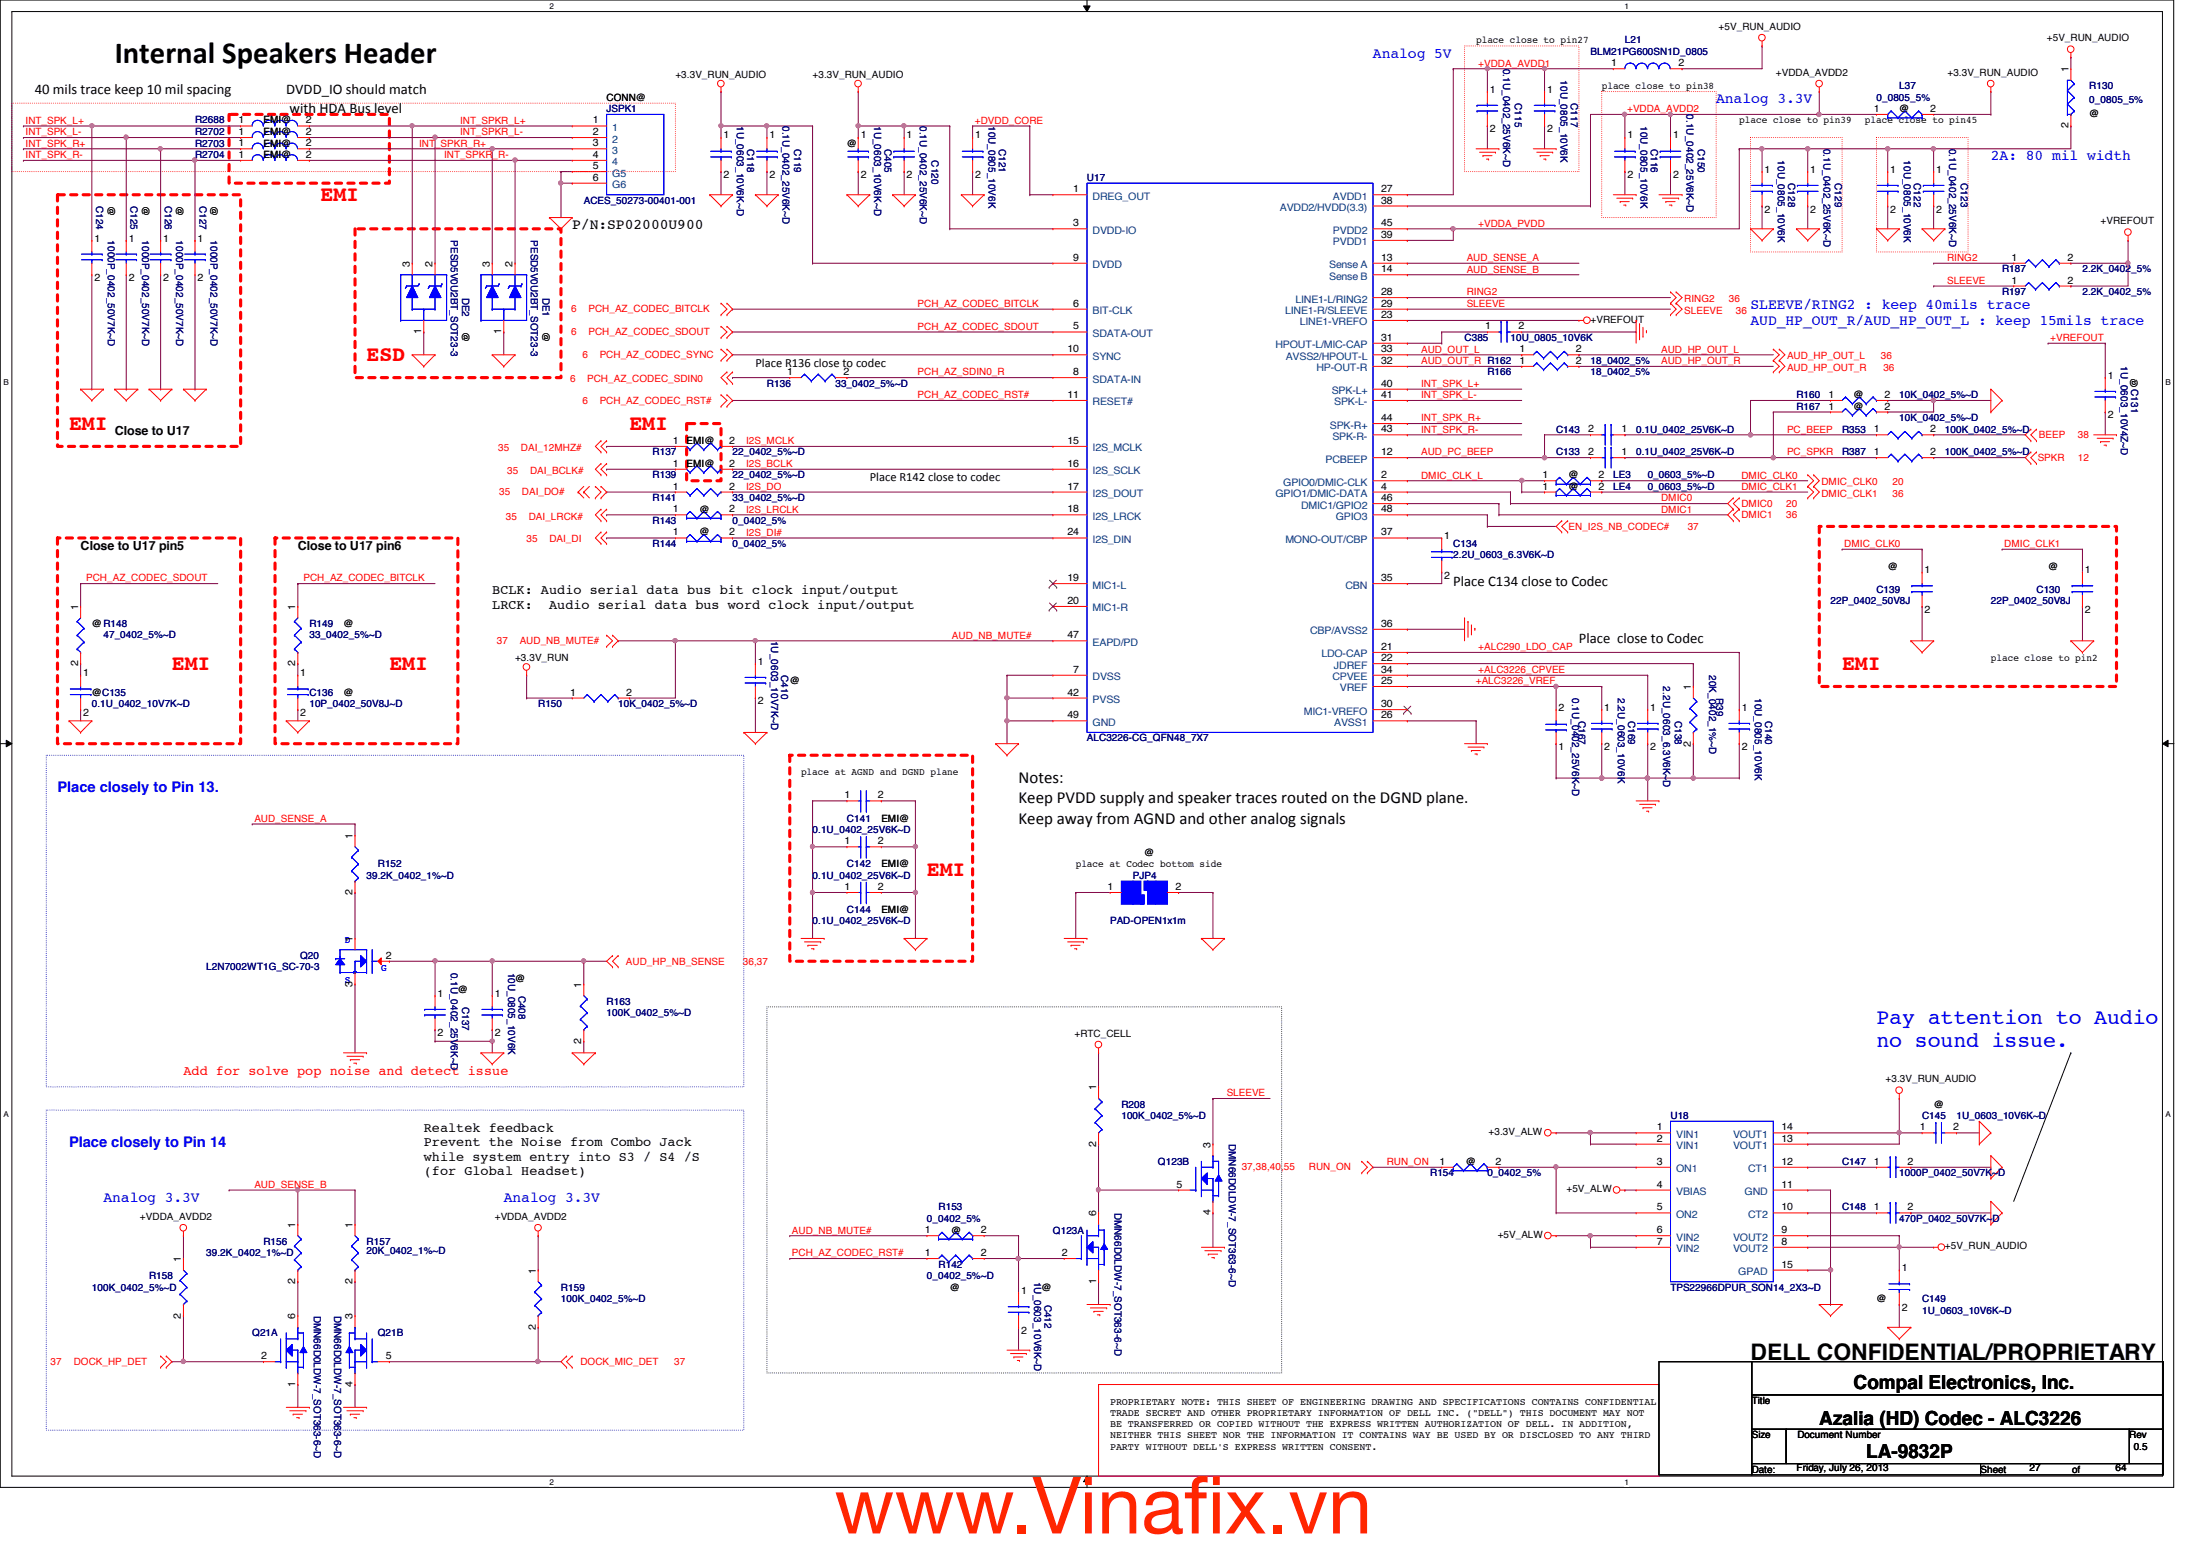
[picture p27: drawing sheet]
<svg xmlns="http://www.w3.org/2000/svg" width="297mm" height="210mm" viewBox="0 0 297 210" stroke-linecap="round" stroke-linejoin="round" font-family="sans-serif">
<defs><g id="words">
<g font-size="10.6" fill="#ff2600">
<text x="113" y="207.7">www.Vinaf</text>
<text x="160.4" y="207.7">ix.vn</text>
</g>
<text font-size="4.1" x="15.5" y="8.6">Internal Speakers Header</text>
<text font-size="3.1" x="237.1" y="184.2">DELL CONFIDENTIAL/PROPRIETARY</text>
<g font-size="2.9" fill="#f00">
<text x="43.4" y="27.2">EMI</text>
<text x="49.7" y="48.9">ESD</text>
<text x="9.4" y="58.2">EMI</text>
<text x="85.3" y="58.2">EMI</text>
<text x="23.3" y="90.8">EMI</text>
<text x="52.7" y="90.8">EMI</text>
<text x="249.5" y="90.8">EMI</text>
<text x="125.6" y="118.6">EMI</text>
</g>
<g font-size="2.9" fill="#00f">
<text x="254.2" y="138.7">Pay attention to Audio</text>
<text x="254.2" y="141.8">no sound issue.</text>
</g>
<g font-size="2.6">
<text x="251.1" y="188">Compal Electronics, Inc.</text>
<text x="246.4" y="193">Azalia (HD) Codec - ALC3226</text>
<text x="252.8" y="197.5">LA-9832P</text>
</g>
<g font-size="2.3">
<text x="138" y="106">Notes:</text>
<text x="138" y="108.8">Keep PVDD supply and speaker traces routed on the DGND plane.</text>
<text x="138" y="111.6">Keep away from AGND and other analog signals</text>
</g>
<g font-size="2" fill="#00f">
<text x="186" y="7.8">Analog 5V</text>
<text x="232.4" y="14">Analog 3.3V</text>
<text x="269.7" y="21.7">2A: 80 mil width</text>
<text x="237.1" y="41.9">SLEEVE/RING2 : keep 40mils trace</text>
<text x="237.1" y="44">AUD_HP_OUT_R/AUD_HP_OUT_L : keep 15mils trace</text>
<text x="7.8" y="107.2">Place closely to Pin 13.</text>
<text x="9.4" y="155.3">Place closely to Pin 14</text>
<text x="14" y="162.7">Analog 3.3V</text>
<text x="68.2" y="162.7">Analog 3.3V</text>
</g>
<g font-size="2">
<text x="4.7" y="12.8">40 mils trace keep 10 mil spacing</text>
<text x="38.8" y="12.8">DVDD_IO should match</text>
<text x="39.2" y="15.2">with HDA Bus level</text>
<text x="77.5" y="31">P/N:SP02000U900</text>
<text x="196.8" y="79.4">Place C134 close to Codec</text>
<text x="213.9" y="87.1">Place close to Codec</text>
</g>
<g font-size="1.8">
<text x="66.7" y="80.5">BCLK: Audio serial data bus bit clock input/output</text>
<text x="66.7" y="82.4">LRCK:</text>
<text x="74.4" y="82.4">Audio serial data bus word clock input/output</text>
<text x="57.4" y="153.3">Realtek feedback</text>
<text x="57.4" y="155.2">Prevent the Noise from Combo Jack</text>
<text x="57.4" y="157.2">while system entry into S3 / S4 /S</text>
<text x="57.4" y="159.1">(for Global Headset)</text>
</g>
<text font-size="1.8" fill="#f00" x="24.8" y="145.5">Add for solve pop noise and detect issue</text>
<g font-size="1.7">
<text x="102.3" y="49.7">Place R136 close to codec</text>
<text x="15.5" y="58.9">Close to U17</text>
<text x="117.8" y="65.2">Place R142 close to codec</text>
<text x="10.9" y="74.4">Close to U17 pin5</text>
<text x="40.3" y="74.4">Close to U17 pin6</text>
</g>
<g font-size="1.4">
<text x="199.9" y="5.8">place close to pin27</text>
<text x="232.8" y="4">+5V_RUN_AUDIO</text>
<text x="277.2" y="5.6">+5V_RUN_AUDIO</text>
<text x="91.5" y="10.5">+3.3V_RUN_AUDIO</text>
<text x="110.1" y="10.5">+3.3V_RUN_AUDIO</text>
<text x="218.2" y="9">1</text>
<text x="227.4" y="9">2</text>
<text x="240.5" y="10.2">+VDDA_AVDD2</text>
<text x="263.8" y="10.2">+3.3V_RUN_AUDIO</text>
<text x="280.2" y="9.8" transform="rotate(-90 280.2 9.8)">1</text>
<text x="32.3" y="16.7">1</text>
<text x="35.7" y="16.7">EMI@</text>
<text x="41.4" y="16.7">2</text>
<text x="80.3" y="16.7">1</text>
<text x="82.2" y="13.6">CONN@</text>
<text x="201.8" y="12.6">1</text>
<text x="201.8" y="17.9">2</text>
<text x="209.5" y="12.6">1</text>
<text x="209.5" y="17.9">2</text>
<text x="217" y="12">place close to pin38</text>
<text x="235.6" y="16.6">place close to pin39</text>
<text x="252.6" y="16.6">place close to pin45</text>
<text x="253.8" y="15.2">1</text>
<text x="257.3" y="15.2">@</text>
<text x="261.4" y="15.2">2</text>
<text x="280.2" y="17.4" transform="rotate(-90 280.2 17.4)">2</text>
<text x="283" y="15.8">@</text>
<text x="32.3" y="18.3">1</text>
<text x="32.3" y="19.8">1</text>
<text x="32.3" y="21.4">1</text>
<text x="35.7" y="18.3">EMI@</text>
<text x="35.7" y="19.9">EMI@</text>
<text x="35.7" y="21.4">EMI@</text>
<text x="41.4" y="18.3">2</text>
<text x="41.4" y="19.8">2</text>
<text x="41.4" y="21.4">2</text>
<text x="80.3" y="18.3">2</text>
<text x="80.3" y="19.8">3</text>
<text x="80.3" y="22.9">5</text>
<text x="80.3" y="21.4">4</text>
<text x="98" y="18.8">1</text>
<text x="104.2" y="18.8">1</text>
<text x="114.7" y="19.9">@</text>
<text x="116.6" y="18.8">1</text>
<text x="122.8" y="18.8">1</text>
<text x="132.1" y="18.8">1</text>
<text x="220.4" y="18.8">1</text>
<text x="226.6" y="18.8">1</text>
<text x="239" y="23.4">1</text>
<text x="245.2" y="23.4">1</text>
<text x="256" y="23.4">1</text>
<text x="262.3" y="23.4">1</text>
<text x="14.6" y="27.9" transform="rotate(90 14.6 27.9)">@</text>
<text x="19.3" y="27.9" transform="rotate(90 19.3 27.9)">@</text>
<text x="23.9" y="27.9" transform="rotate(90 23.9 27.9)">@</text>
<text x="28.5" y="27.9" transform="rotate(90 28.5 27.9)">@</text>
<text x="80.3" y="24.5">6</text>
<text x="98" y="24.1">2</text>
<text x="104.2" y="24.1">2</text>
<text x="116.6" y="24.1">2</text>
<text x="122.8" y="24.1">2</text>
<text x="132.1" y="24.1">2</text>
<text x="145.4" y="26">1</text>
<text x="187.1" y="26">27</text>
<text x="187.1" y="27.6">38</text>
<text x="220.4" y="24.1">2</text>
<text x="226.6" y="24.1">2</text>
<text x="239" y="28.8">2</text>
<text x="245.2" y="28.8">2</text>
<text x="256" y="28.8">2</text>
<text x="262.3" y="28.8">2</text>
<text x="12.8" y="32.7">1</text>
<text x="17.4" y="32.7">1</text>
<text x="22.1" y="32.7">1</text>
<text x="26.8" y="32.7">1</text>
<text x="145.4" y="30.6">3</text>
<text x="145.4" y="35.3">9</text>
<text x="187.1" y="35.3">13</text>
<text x="187.1" y="32.2">39</text>
<text x="187.1" y="30.6">45</text>
<text x="272.5" y="35.3">1</text>
<text x="280" y="35.3">2</text>
<text x="284.5" y="30.4">+VREFOUT</text>
<text x="12.8" y="38.1">2</text>
<text x="17.4" y="38.1">2</text>
<text x="22.1" y="38.1">2</text>
<text x="26.8" y="38.1">2</text>
<text x="55.5" y="36.1" transform="rotate(-90 55.5 36.1)">3</text>
<text x="58.6" y="36.1" transform="rotate(-90 58.6 36.1)">2</text>
<text x="66.3" y="36.1" transform="rotate(-90 66.3 36.1)">3</text>
<text x="69.4" y="36.1" transform="rotate(-90 69.4 36.1)">2</text>
<text x="145.4" y="41.5">6</text>
<text x="187.1" y="36.9">14</text>
<text x="187.1" y="40">28</text>
<text x="187.1" y="41.5">29</text>
<text x="272.5" y="38.4">1</text>
<text x="280" y="38.4">2</text>
<text x="57.1" y="45.3" transform="rotate(-90 57.1 45.3)">1</text>
<text x="62.6" y="45" transform="rotate(90 62.6 45)">@</text>
<text x="67.9" y="45.3" transform="rotate(-90 67.9 45.3)">1</text>
<text x="73.5" y="45" transform="rotate(90 73.5 45)">@</text>
<text x="144.6" y="47.7">10</text>
<text x="145.4" y="44.6">5</text>
<text x="187.1" y="43.1">23</text>
<text x="187.1" y="46.1">31</text>
<text x="187.1" y="47.7">33</text>
<text x="201.2" y="44.6">1</text>
<text x="205.7" y="44.6">2</text>
<text x="205.8" y="47.7">1</text>
<text x="213.4" y="47.7">2</text>
<text x="215.4" y="43.7">+VREFOUT</text>
<text x="106.6" y="50.8">1</text>
<text x="114.3" y="50.8">2</text>
<text x="144.6" y="53.9">11</text>
<text x="145.4" y="50.8">8</text>
<text x="187.1" y="49.3">32</text>
<text x="187.1" y="52.4">40</text>
<text x="187.1" y="53.9">41</text>
<text x="205.8" y="49.3">1</text>
<text x="213.4" y="49.3">2</text>
<text x="247.6" y="53.9">1</text>
<text x="251.1" y="53.9">@</text>
<text x="255.3" y="53.9">2</text>
<text x="285.5" y="51.3">1</text>
<text x="289.5" y="52.5" transform="rotate(-90 289.5 52.5)">@</text>
<text x="187.1" y="58.5">43</text>
<text x="187.1" y="57">44</text>
<text x="215.1" y="58.5">2</text>
<text x="219.6" y="58.5">1</text>
<text x="247.6" y="55.5">1</text>
<text x="251.1" y="55.5">@</text>
<text x="253.8" y="58.5">1</text>
<text x="255.3" y="55.5">2</text>
<text x="261.4" y="58.5">2</text>
<text x="285.5" y="56.6">2</text>
<text x="91.1" y="63.2">1</text>
<text x="91.1" y="60.1">1</text>
<text x="93" y="63.2">EMI@</text>
<text x="93" y="60.1">EMI@</text>
<text x="98.8" y="63.2">2</text>
<text x="98.8" y="60.1">2</text>
<text x="144.6" y="60.1">15</text>
<text x="144.6" y="63.2">16</text>
<text x="187.1" y="64.8">2</text>
<text x="187.1" y="61.6">12</text>
<text x="208.9" y="64.8">1</text>
<text x="212.5" y="64.8">@</text>
<text x="215.1" y="61.6">2</text>
<text x="216.5" y="64.8">2</text>
<text x="219.6" y="61.6">1</text>
<text x="253.8" y="61.6">1</text>
<text x="261.4" y="61.6">2</text>
<text x="91.1" y="69.4">1</text>
<text x="91.1" y="66.3">1</text>
<text x="94.7" y="69.4">@</text>
<text x="98.8" y="69.4">2</text>
<text x="98.8" y="66.3">2</text>
<text x="144.6" y="66.3">17</text>
<text x="144.6" y="69.4">18</text>
<text x="187.1" y="66.3">4</text>
<text x="187.1" y="67.9">46</text>
<text x="187.1" y="69.4">48</text>
<text x="208.9" y="66.3">1</text>
<text x="212.5" y="66.3">@</text>
<text x="216.5" y="66.3">2</text>
<text x="91.1" y="72.5">1</text>
<text x="94.7" y="72.5">@</text>
<text x="98.8" y="72.5">2</text>
<text x="144.6" y="72.5">24</text>
<text x="187.1" y="72.5">37</text>
<text x="195.6" y="73">1</text>
<text x="255.7" y="77.2">@</text>
<text x="260.7" y="77.6">1</text>
<text x="277.4" y="77.2">@</text>
<text x="282.4" y="77.6">1</text>
<text x="10.6" y="82.6" transform="rotate(-90 10.6 82.6)">1</text>
<text x="40" y="82.6" transform="rotate(-90 40 82.6)">1</text>
<text x="144.6" y="78.7">19</text>
<text x="144.6" y="81.8">20</text>
<text x="187.1" y="78.7">35</text>
<text x="195.6" y="78.4">2</text>
<text x="260.7" y="83">2</text>
<text x="282.4" y="83">2</text>
<text x="12.4" y="84.9">@R148</text>
<text x="46.5" y="84.9">@</text>
<text x="69.8" y="89.6">+3.3V_RUN</text>
<text x="144.6" y="86.4">47</text>
<text x="187.1" y="88">21</text>
<text x="187.1" y="89.5">22</text>
<text x="187.1" y="84.9">36</text>
<text x="269.7" y="89.5">place close to pin2</text>
<text x="10.6" y="90.3" transform="rotate(-90 10.6 90.3)">2</text>
<text x="11.3" y="91.6">1</text>
<text x="12.4" y="94.2">@C135</text>
<text x="40" y="90.3" transform="rotate(-90 40 90.3)">2</text>
<text x="40.7" y="91.6">1</text>
<text x="46.5" y="94.2">@</text>
<text x="77.2" y="94.2">1</text>
<text x="84.8" y="94.2">2</text>
<text x="102.7" y="90">1</text>
<text x="102.7" y="95.4">2</text>
<text x="107" y="92.7">@</text>
<text x="144.6" y="94.2">42</text>
<text x="145.4" y="91.1">7</text>
<text x="187.1" y="92.6">25</text>
<text x="187.1" y="95.8">30</text>
<text x="187.1" y="91.1">34</text>
<text x="229" y="93.4" transform="rotate(-90 229 93.4)">1</text>
<text x="11.3" y="96.9">2</text>
<text x="40.7" y="96.9">2</text>
<text x="144.6" y="97.3">49</text>
<text x="187.1" y="97.3">26</text>
<text x="211.1" y="101.6">1</text>
<text x="211.1" y="96.2">2</text>
<text x="217.3" y="96.2">1</text>
<text x="217.3" y="101.6">2</text>
<text x="223.5" y="96.2">1</text>
<text x="223.5" y="101.6">2</text>
<text x="229" y="101.1" transform="rotate(-90 229 101.1)">2</text>
<text x="235.9" y="96.2">1</text>
<text x="235.9" y="101.6">2</text>
<text x="108.5" y="105">place at AGND and DGND plane</text>
<text x="47.7" y="113.6" transform="rotate(-90 47.7 113.6)">1</text>
<text x="114.4" y="108.1">1</text>
<text x="118.9" y="108.1">2</text>
<text x="119.4" y="111.3">EMI@</text>
<text x="114.4" y="114.3">1</text>
<text x="118.9" y="114.3">2</text>
<text x="119.4" y="117.4">EMI@</text>
<text x="145.7" y="117.3">place at Codec bottom side</text>
<text x="155" y="115.9">@</text>
<text x="47.7" y="121.2" transform="rotate(-90 47.7 121.2)">2</text>
<text x="114.4" y="120.5">1</text>
<text x="118.9" y="120.5">2</text>
<text x="119.4" y="123.7">EMI@</text>
<text x="150" y="120.5">1</text>
<text x="159.2" y="120.5">2</text>
<text x="47.7" y="127.5" transform="rotate(-90 47.7 127.5)">1</text>
<text x="52.3" y="129.8">2</text>
<text x="47.7" y="133.6" transform="rotate(-90 47.7 133.6)">3</text>
<text x="59.3" y="135">1</text>
<text x="62" y="134.5">@</text>
<text x="67" y="135">1</text>
<text x="69.8" y="132.9">@</text>
<text x="78.7" y="133.7" transform="rotate(-90 78.7 133.7)">1</text>
<text x="59.3" y="140.3">2</text>
<text x="67" y="140.3">2</text>
<text x="78.7" y="141.4" transform="rotate(-90 78.7 141.4)">2</text>
<text x="145.5" y="140.4">+RTC_CELL</text>
<text x="148.5" y="147.7" transform="rotate(-90 148.5 147.7)">1</text>
<text x="255.4" y="146.6">+3.3V_RUN_AUDIO</text>
<text x="261.9" y="150">@</text>
<text x="148.5" y="155.3" transform="rotate(-90 148.5 155.3)">2</text>
<text x="164" y="155.4" transform="rotate(-90 164 155.4)">3</text>
<text x="201.6" y="153.7">+3.3V_ALW</text>
<text x="224.4" y="154.6">2</text>
<text x="224.4" y="153.1">1</text>
<text x="241.3" y="153.1">14</text>
<text x="241.3" y="154.6">13</text>
<text x="260.1" y="153.1">1</text>
<text x="264.5" y="153.1">2</text>
<text x="159.3" y="160.8">5</text>
<text x="195" y="157.7">1</text>
<text x="198.5" y="157.7">@</text>
<text x="202.6" y="157.7">2</text>
<text x="212.2" y="161.5">+5V_ALW</text>
<text x="224.4" y="160.8">4</text>
<text x="224.4" y="157.7">3</text>
<text x="241.3" y="160.8">11</text>
<text x="241.3" y="157.7">12</text>
<text x="253.8" y="157.7">1</text>
<text x="258.4" y="157.7">2</text>
<text x="19" y="165.2">+VDDA_AVDD2</text>
<text x="40" y="166.2" transform="rotate(-90 40 166.2)">1</text>
<text x="47.7" y="166.2" transform="rotate(-90 47.7 166.2)">1</text>
<text x="67" y="165.2">+VDDA_AVDD2</text>
<text x="125.3" y="167">1</text>
<text x="128.8" y="167">@</text>
<text x="132.8" y="167">2</text>
<text x="148.5" y="164.7" transform="rotate(-90 148.5 164.7)">6</text>
<text x="164" y="164.6" transform="rotate(-90 164 164.6)">4</text>
<text x="202.9" y="167.6">+5V_ALW</text>
<text x="224.4" y="167">6</text>
<text x="224.4" y="163.9">5</text>
<text x="241.3" y="167">9</text>
<text x="241.3" y="163.9">10</text>
<text x="253.8" y="163.9">1</text>
<text x="258.4" y="163.9">2</text>
<text x="24.5" y="170.9" transform="rotate(-90 24.5 170.9)">1</text>
<text x="40" y="173.9" transform="rotate(-90 40 173.9)">2</text>
<text x="47.7" y="173.9" transform="rotate(-90 47.7 173.9)">2</text>
<text x="72.6" y="172.5" transform="rotate(-90 72.6 172.5)">1</text>
<text x="125.3" y="170.1">1</text>
<text x="132.8" y="170.1">2</text>
<text x="143.8" y="170.1">2</text>
<text x="148.5" y="173.9" transform="rotate(-90 148.5 173.9)">1</text>
<text x="224.4" y="168.6">7</text>
<text x="241.3" y="168.6">8</text>
<text x="241.3" y="171.7">15</text>
<text x="257.6" y="172.2">1</text>
<text x="263.4" y="169.2">+5V_RUN_AUDIO</text>
<text x="24.5" y="178.6" transform="rotate(-90 24.5 178.6)">2</text>
<text x="40" y="178.6" transform="rotate(-90 40 178.6)">6</text>
<text x="47.7" y="178.6" transform="rotate(-90 47.7 178.6)">3</text>
<text x="128.6" y="174.8">@</text>
<text x="138.3" y="175.3">1</text>
<text x="141.1" y="174.8">@</text>
<text x="254.2" y="176.3">@</text>
<text x="257.6" y="177.5">2</text>
<text x="35.4" y="184.1">2</text>
<text x="52.3" y="184.1">5</text>
<text x="72.6" y="180.1" transform="rotate(-90 72.6 180.1)">2</text>
<text x="138.3" y="180.6">2</text>
<text x="40" y="187.8" transform="rotate(-90 40 187.8)">1</text>
<text x="47.7" y="187.8" transform="rotate(-90 47.7 187.8)">4</text>
<text x="150.4" y="190.2">PROPRIETARY NOTE: THIS SHEET OF ENGINEERING DRAWING AND SPECIFICATIONS CONTAINS CONFIDENTIAL</text>
<text x="150.4" y="191.7">TRADE SECRET AND OTHER PROPRIETARY INFORMATION OF DELL INC. (&quot;DELL&quot;) THIS DOCUMENT MAY NOT</text>
<text x="237.3" y="190.1">Title</text>
<text x="150.4" y="193.3">BE TRANSFERRED OR COPIED WITHOUT THE EXPRESS WRITTEN AUTHORIZATION OF DELL. IN ADDITION,</text>
<text x="150.4" y="194.8">NEITHER THIS SHEET NOR THE INFORMATION IT CONTAINS WAY BE USED BY OR DISCLOSED TO ANY THIRD</text>
<text x="150.4" y="196.3">PARTY WITHOUT DELL'S EXPRESS WRITTEN CONSENT.</text>
<text x="237.3" y="194.8">Size</text>
<text x="243.5" y="194.8">Document Number</text>
<text x="288.4" y="194.8">Rev</text>
<text x="289" y="196.3">0.5</text>
<text x="237.3" y="199.4">Date:</text>
<text x="243.3" y="199.3">Friday, July 26, 2013</text>
<text x="268.3" y="199.4">Sheet</text>
<text x="274.9" y="199.3">27</text>
<text x="280.7" y="199.4">of</text>
<text x="286.6" y="199.3">64</text>
</g>
<g font-size="1.4" fill="#000080">
<text x="220.1" y="5.9">L21</text>
<text x="203.6" y="9.3" transform="rotate(90 203.6 9.3)">0.1U_0402_25V6K~D</text>
<text x="211.4" y="10.9" transform="rotate(90 211.4 10.9)">10U_0805_10V6K</text>
<text x="215.4" y="7.5">BLM21PG600SN1D_0805</text>
<text x="26.4" y="16.7">R2688</text>
<text x="82.2" y="15.2">JSPK1</text>
<text x="99.8" y="17.1" transform="rotate(90 99.8 17.1)">1U_0603_10V6K~D</text>
<text x="106" y="17.1" transform="rotate(90 106 17.1)">0.1U_0402_25V6K~D</text>
<text x="118.4" y="17.1" transform="rotate(90 118.4 17.1)">1U_0603_10V6K~D</text>
<text x="124.6" y="17.1" transform="rotate(90 124.6 17.1)">0.1U_0402_25V6K~D</text>
<text x="133.9" y="17.1" transform="rotate(90 133.9 17.1)">10U_0805_10V6K</text>
<text x="205.2" y="14" transform="rotate(90 205.2 14)">C115</text>
<text x="212.8" y="14" transform="rotate(90 212.8 14)">C117</text>
<text x="222.2" y="17.1" transform="rotate(90 222.2 17.1)">10U_0805_10V6K</text>
<text x="228.4" y="15.5" transform="rotate(90 228.4 15.5)">0.1U_0402_25V6K~D</text>
<text x="254.2" y="13.6">0_0805_5%</text>
<text x="257.3" y="12.1">L37</text>
<text x="283" y="12.1">R130</text>
<text x="283" y="14">0_0805_5%</text>
<text x="26.4" y="18.3">R2702</text>
<text x="26.4" y="19.9">R2703</text>
<text x="26.4" y="21.4">R2704</text>
<text x="101.2" y="20.2" transform="rotate(90 101.2 20.2)">C118</text>
<text x="107.6" y="20.2" transform="rotate(90 107.6 20.2)">C119</text>
<text x="119.8" y="20.2" transform="rotate(90 119.8 20.2)">C405</text>
<text x="126.2" y="21.7" transform="rotate(90 126.2 21.7)">C120</text>
<text x="135.3" y="20.2" transform="rotate(90 135.3 20.2)">C121</text>
<text x="223.6" y="20.2" transform="rotate(90 223.6 20.2)">C116</text>
<text x="230" y="20.2" transform="rotate(90 230 20.2)">C150</text>
<text x="240.8" y="21.7" transform="rotate(90 240.8 21.7)">10U_0805_10V6K</text>
<text x="247" y="20.2" transform="rotate(90 247 20.2)">0.1U_0402_25V6K~D</text>
<text x="257.8" y="21.7" transform="rotate(90 257.8 21.7)">10U_0805_10V6K</text>
<text x="264" y="20.2" transform="rotate(90 264 20.2)">0.1U_0402_25V6K~D</text>
<text x="13" y="27.9" transform="rotate(90 13 27.9)">C124</text>
<text x="17.7" y="27.9" transform="rotate(90 17.7 27.9)">C125</text>
<text x="22.3" y="27.9" transform="rotate(90 22.3 27.9)">C126</text>
<text x="27" y="27.9" transform="rotate(90 27 27.9)">C127</text>
<text x="79.1" y="27.6">ACES_50273-00401-001</text>
<text x="147.2" y="24.5">U17</text>
<text x="242.2" y="24.8" transform="rotate(90 242.2 24.8)">C128</text>
<text x="248.5" y="24.8" transform="rotate(90 248.5 24.8)">C129</text>
<text x="259.2" y="24.8" transform="rotate(90 259.2 24.8)">C122</text>
<text x="265.6" y="24.8" transform="rotate(90 265.6 24.8)">C123</text>
<text x="14.6" y="32.6" transform="rotate(90 14.6 32.6)">1000P_0402_50V7K~D</text>
<text x="19.3" y="32.6" transform="rotate(90 19.3 32.6)">1000P_0402_50V7K~D</text>
<text x="23.9" y="32.6" transform="rotate(90 23.9 32.6)">1000P_0402_50V7K~D</text>
<text x="28.5" y="32.6" transform="rotate(90 28.5 32.6)">1000P_0402_50V7K~D</text>
<text x="61.1" y="32.6" transform="rotate(90 61.1 32.6)">PESD5V0U2BT_SOT23-3</text>
<text x="71.9" y="32.6" transform="rotate(90 71.9 32.6)">PESD5V0U2BT_SOT23-3</text>
<text x="62.6" y="40.3" transform="rotate(90 62.6 40.3)">DE2</text>
<text x="73.5" y="40.3" transform="rotate(90 73.5 40.3)">DE1</text>
<text x="271.2" y="40">R197</text>
<text x="271.2" y="36.9">R187</text>
<text x="282.1" y="40">2.2K_0402_5%</text>
<text x="282.1" y="36.9">2.2K_0402_5%</text>
<text x="198.4" y="46.2">C385</text>
<text x="204.6" y="46.2">10U_0805_10V6K</text>
<text x="103.9" y="52.4">R136</text>
<text x="113.2" y="52.4">33_0402_5%~D</text>
<text x="201.5" y="50.8">R166</text>
<text x="215.4" y="50.8">18_0402_5%</text>
<text x="215.4" y="49.3">18_0402_5%</text>
<text x="243.3" y="53.9">R160</text>
<text x="257.3" y="53.9">10K_0402_5%~D</text>
<text x="287.3" y="49.6" transform="rotate(90 287.3 49.6)">1U_0603_10V4Z~D</text>
<text x="288.7" y="52.7" transform="rotate(90 288.7 52.7)">C131</text>
<text x="210.8" y="58.6">C143</text>
<text x="221.6" y="58.6">0.1U_0402_25V6K~D</text>
<text x="243.3" y="55.5">R167</text>
<text x="249.5" y="58.6">R353</text>
<text x="257.3" y="57">10K_0402_5%~D</text>
<text x="263.4" y="58.6">100K_0402_5%~D</text>
<text x="88.4" y="64.8">R139</text>
<text x="88.4" y="61.7">R137</text>
<text x="99.2" y="64.8">22_0402_5%~D</text>
<text x="99.2" y="61.7">22_0402_5%~D</text>
<text x="210.8" y="61.7">C133</text>
<text x="218.5" y="64.8">LE3</text>
<text x="221.6" y="61.7">0.1U_0402_25V6K~D</text>
<text x="223.2" y="64.8">0_0603_5%~D</text>
<text x="249.5" y="61.7">R387</text>
<text x="263.4" y="61.7">100K_0402_5%~D</text>
<text x="88.4" y="71">R143</text>
<text x="88.4" y="67.9">R141</text>
<text x="99.2" y="67.9">33_0402_5%~D</text>
<text x="99.2" y="71">0_0402_5%</text>
<text x="218.5" y="66.3">LE4</text>
<text x="223.2" y="66.3">0_0603_5%~D</text>
<text x="88.4" y="74.1">R144</text>
<text x="99.2" y="74.1">0_0402_5%</text>
<text x="196.8" y="74.1">C134</text>
<text x="196.8" y="75.6">2.2U_0603_6.3V6K~D</text>
<text x="247.9" y="81.8">22P_0402_50V8J</text>
<text x="254.2" y="80.3">C139</text>
<text x="269.7" y="81.8">22P_0402_50V8J</text>
<text x="275.8" y="80.3">C130</text>
<text x="14" y="86.4">47_0402_5%~D</text>
<text x="41.9" y="84.9">R149</text>
<text x="41.9" y="86.4">33_0402_5%~D</text>
<text x="104.5" y="86.8" transform="rotate(90 104.5 86.8)">1U_0603_10V7K~D</text>
<text x="12.4" y="95.8">0.1U_0402_10V7K~D</text>
<text x="41.9" y="94.2">C136</text>
<text x="41.9" y="95.8">10P_0402_50V8J~D</text>
<text x="72.9" y="95.8">R150</text>
<text x="83.7" y="95.8">10K_0402_5%~D</text>
<text x="105.8" y="91.4" transform="rotate(90 105.8 91.4)">C410</text>
<text x="212.9" y="94.5" transform="rotate(90 212.9 94.5)">0.1U_0402_25V6K~D</text>
<text x="219.1" y="94.5" transform="rotate(90 219.1 94.5)">2.2U_0603_10V6K</text>
<text x="225.3" y="93" transform="rotate(90 225.3 93)">2.2U_0603_6.3V6K~D</text>
<text x="231.5" y="91.4" transform="rotate(90 231.5 91.4)">20K_0402_1%~D</text>
<text x="232.4" y="94.5" transform="rotate(90 232.4 94.5)">R39</text>
<text x="237.7" y="94.5" transform="rotate(90 237.7 94.5)">10U_0805_10V6K</text>
<text x="147.2" y="100.4">ALC3226-CG_QFN48_7X7</text>
<text x="213.8" y="97.6" transform="rotate(90 213.8 97.6)">C167</text>
<text x="220.5" y="97.6" transform="rotate(90 220.5 97.6)">C169</text>
<text x="226.9" y="97.6" transform="rotate(90 226.9 97.6)">C138</text>
<text x="239.1" y="97.6" transform="rotate(90 239.1 97.6)">C140</text>
<text x="110.1" y="112.8">0.1U_0402_25V6K~D</text>
<text x="114.7" y="111.3">C141</text>
<text x="49.7" y="119">39.2K_0402_1%~D</text>
<text x="51.2" y="117.4">R152</text>
<text x="110.1" y="119">0.1U_0402_25V6K~D</text>
<text x="114.7" y="117.4">C142</text>
<text x="153.5" y="119">PJP4</text>
<text x="110.1" y="125.2">0.1U_0402_25V6K~D</text>
<text x="114.7" y="123.7">C144</text>
<text x="150.4" y="125.2">PAD-OPEN1x1m</text>
<text x="27.9" y="131.4">L2N7002WT1G_SC-70-3</text>
<text x="40.6" y="129.8">Q20</text>
<text x="61.1" y="131.7" transform="rotate(90 61.1 131.7)">0.1U_0402_25V6K~D</text>
<text x="68.8" y="131.7" transform="rotate(90 68.8 131.7)">10U_0805_10V6K</text>
<text x="62.6" y="136.4" transform="rotate(90 62.6 136.4)">C137</text>
<text x="70.2" y="134.8" transform="rotate(90 70.2 134.8)">C408</text>
<text x="82.2" y="136.1">R163</text>
<text x="82.2" y="137.6">100K_0402_5%~D</text>
<text x="151.9" y="150">R208</text>
<text x="151.9" y="151.6">100K_0402_5%~D</text>
<text x="166.5" y="154.9" transform="rotate(90 166.5 154.9)">DMN66D0LDW-7_SOT363-6~D</text>
<text x="226.3" y="151.6">U18</text>
<text x="260.3" y="151.6">C145</text>
<text x="265" y="151.6">1U_0603_10V6K~D</text>
<text x="156.8" y="157.7">Q123B</text>
<text x="193.7" y="159.3">R154</text>
<text x="201.5" y="159.3">0_0402_5%</text>
<text x="249.5" y="157.7">C147</text>
<text x="257.3" y="159.3">1000P_0402_50V7K~D</text>
<text x="125.6" y="165.5">0_0402_5%</text>
<text x="127.1" y="163.9">R153</text>
<text x="142.6" y="167">Q123A</text>
<text x="151" y="164.3" transform="rotate(90 151 164.3)">DMN66D0LDW-7_SOT363-6~D</text>
<text x="249.5" y="163.9">C148</text>
<text x="257.3" y="165.5">470P_0402_50V7K~D</text>
<text x="20.2" y="173.2">R158</text>
<text x="27.9" y="170.1">39.2K_0402_1%~D</text>
<text x="35.7" y="168.6">R156</text>
<text x="49.7" y="168.6">R157</text>
<text x="49.7" y="169.8">20K_0402_1%~D</text>
<text x="125.6" y="173.2">0_0402_5%~D</text>
<text x="127.1" y="171.7">R142</text>
<text x="140.1" y="173.6" transform="rotate(90 140.1 173.6)">1U_0603_10V6K~D</text>
<text x="12.4" y="174.8">100K_0402_5%~D</text>
<text x="42.5" y="178.2" transform="rotate(90 42.5 178.2)">DMN66D0LDW-7_SOT363-6~D</text>
<text x="45.3" y="178.2" transform="rotate(90 45.3 178.2)">DMN66D0LDW-7_SOT363-6~D</text>
<text x="76" y="174.8">R159</text>
<text x="76" y="176.3">100K_0402_5%~D</text>
<text x="141.5" y="176.7" transform="rotate(90 141.5 176.7)">C412</text>
<text x="226.3" y="174.8">TPS22966DPUR_SON14_2X3~D</text>
<text x="260.3" y="176.3">C149</text>
<text x="260.3" y="177.9">1U_0603_10V6K~D</text>
<text x="34.2" y="181">Q21A</text>
<text x="51.2" y="181">Q21B</text>
</g>
<g font-size="1.4" fill="#f00">
<text x="200.2" y="9">+VDDA_AVDD1</text>
<text x="3.5" y="16.8">INT_SPK_L+</text>
<text x="62.3" y="16.8">INT_SPKR_L+</text>
<text x="132" y="16.8">+DVDD_CORE</text>
<text x="220.4" y="15.2">+VDDA_AVDD2</text>
<text x="3.5" y="18.3">INT_SPK_L-</text>
<text x="3.5" y="19.9">INT_SPK_R+</text>
<text x="3.5" y="21.4">INT_SPK_R-</text>
<text x="56.8" y="19.9">INT_SPKR_R+</text>
<text x="60.2" y="21.4">INT_SPKR_R-</text>
<text x="62.3" y="18.3">INT_SPKR_L-</text>
<text x="198.7" y="35.3">AUD_SENSE_A</text>
<text x="200.2" y="30.7">+VDDA_PVDD</text>
<text x="263.7" y="35.3">RING2</text>
<text x="124.3" y="41.6">PCH_AZ_CODEC_BITCLK</text>
<text x="198.7" y="36.9">AUD_SENSE_B</text>
<text x="198.7" y="40">RING2</text>
<text x="198.7" y="41.6">SLEEVE</text>
<text x="228.1" y="40.9">RING2</text>
<text x="234.2" y="40.9">36</text>
<text x="263.7" y="38.4">SLEEVE</text>
<text x="77.4" y="42.3">6</text>
<text x="77.4" y="45.4">6</text>
<text x="79.7" y="42.3">PCH_AZ_CODEC_BITCLK</text>
<text x="79.7" y="45.4">PCH_AZ_CODEC_SDOUT</text>
<text x="124.3" y="44.7">PCH_AZ_CODEC_SDOUT</text>
<text x="192.5" y="47.8">AUD_OUT_L</text>
<text x="225" y="47.8">AUD_HP_OUT_L</text>
<text x="228.1" y="42.5">SLEEVE</text>
<text x="235.1" y="42.5">36</text>
<text x="277.7" y="46.2">+VREFOUT</text>
<text x="77.2" y="51.8">6</text>
<text x="78.9" y="48.5">6</text>
<text x="79.5" y="51.8">PCH_AZ_CODEC_SDIN0</text>
<text x="81.2" y="48.5">PCH_AZ_CODEC_SYNC</text>
<text x="124.3" y="53.9">PCH_AZ_CODEC_RST#</text>
<text x="124.3" y="50.8">PCH_AZ_SDIN0_R</text>
<text x="192.5" y="53.9">INT_SPK_L-</text>
<text x="192.5" y="52.4">INT_SPK_L+</text>
<text x="192.5" y="49.3">AUD_OUT_R R162</text>
<text x="225" y="49.3">AUD_HP_OUT_R</text>
<text x="242.1" y="48.6">AUD_HP_OUT_L</text>
<text x="242.1" y="50.2">AUD_HP_OUT_R</text>
<text x="254.8" y="48.6">36</text>
<text x="255.1" y="50.2">36</text>
<text x="78.9" y="54.7">6</text>
<text x="81.2" y="54.7">PCH_AZ_CODEC_RST#</text>
<text x="192.5" y="57.1">INT_SPK_R+</text>
<text x="192.5" y="58.6">INT_SPK_R-</text>
<text x="242.1" y="58.6">PC_BEEP</text>
<text x="276.2" y="59.4">BEEP</text>
<text x="281.4" y="59.4">38</text>
<text x="67.5" y="61">35</text>
<text x="68.7" y="64.1">35</text>
<text x="70.6" y="61">DAI_12MHZ#</text>
<text x="71.8" y="64.1">DAI_BCLK#</text>
<text x="101" y="60.2">I2S_MCLK</text>
<text x="101" y="63.2">I2S_BCLK</text>
<text x="192.5" y="61.7">AUD_PC_BEEP</text>
<text x="192.5" y="64.8">DMIC_CLK_L</text>
<text x="235.9" y="64.8">DMIC_CLK0</text>
<text x="242.1" y="61.7">PC_SPKR</text>
<text x="246.7" y="65.7">DMIC_CLK0</text>
<text x="256.3" y="65.7">20</text>
<text x="276" y="62.4">SPKR</text>
<text x="281.4" y="62.4">12</text>
<text x="67.6" y="67.1">35</text>
<text x="68.5" y="70.4">35</text>
<text x="70.7" y="67.1">DAI_DO#</text>
<text x="71.6" y="70.4">DAI_LRCK#</text>
<text x="101" y="69.4">I2S_LRCLK</text>
<text x="101" y="66.3">I2S_DO</text>
<text x="212.5" y="71.8">EN_I2S_NB_CODEC#</text>
<text x="225" y="67.9">DMIC0</text>
<text x="225" y="69.4">DMIC1</text>
<text x="228.6" y="71.8">37</text>
<text x="235.9" y="66.3">DMIC_CLK1</text>
<text x="235.9" y="68.7">DMIC0</text>
<text x="235.9" y="70.2">DMIC1</text>
<text x="241.9" y="68.7">20</text>
<text x="241.9" y="70.2">36</text>
<text x="246.7" y="67.3">DMIC_CLK1</text>
<text x="256.3" y="67.3">36</text>
<text x="71.3" y="73.4">35</text>
<text x="74.4" y="73.4">DAI_DI</text>
<text x="101" y="72.6">I2S_DI#</text>
<text x="249.8" y="74.1">DMIC_CLK0</text>
<text x="271.5" y="74.1">DMIC_CLK1</text>
<text x="11.7" y="78.7">PCH_AZ_CODEC_SDOUT</text>
<text x="41.1" y="78.7">PCH_AZ_CODEC_BITCLK</text>
<text x="67.3" y="87.2">37</text>
<text x="70.4" y="87.2">AUD_NB_MUTE#</text>
<text x="128.9" y="86.5">AUD_NB_MUTE#</text>
<text x="200.2" y="88.1">+ALC290_LDO_CAP</text>
<text x="199.9" y="92.7">+ALC3226_VREF</text>
<text x="200.2" y="91.1">+ALC3226_CPVEE</text>
<text x="34.5" y="111.3">AUD_SENSE_A</text>
<text x="84.8" y="130.6">AUD_HP_NB_SENSE</text>
<text x="100.6" y="130.6">36,37</text>
<text x="166.2" y="148.5">SLEEVE</text>
<text x="34.5" y="160.9">AUD_SENSE_B</text>
<text x="168.2" y="158.5">37,38,40,55</text>
<text x="177.3" y="158.5">RUN_ON</text>
<text x="187.8" y="157.8">RUN_ON</text>
<text x="107.3" y="167">AUD_NB_MUTE#</text>
<text x="107.3" y="170.1">PCH_AZ_CODEC_RST#</text>
<text x="6.9" y="184.9">37</text>
<text x="10" y="184.9">DOCK_HP_DET</text>
<text x="78.6" y="184.9">DOCK_MIC_DET</text>
<text x="91.3" y="184.9">37</text>
</g>
<g font-size="1.4" fill="#004080">
<text x="82.9" y="17.7">1</text>
<text x="82.9" y="19.3">2</text>
<text x="82.9" y="20.8">3</text>
<text x="82.9" y="23.9">G5</text>
<text x="82.9" y="22.4">4</text>
<text x="82.9" y="25.5">G6</text>
<text x="148" y="27.1">DREG_OUT</text>
<text x="173.4" y="28.6">AVDD2/HVDD(3.3)</text>
<text x="180.5" y="27.1">AVDD1</text>
<text x="148" y="31.7">DVDD-IO</text>
<text x="180.5" y="33.2">PVDD1</text>
<text x="180.5" y="31.7">PVDD2</text>
<text x="148" y="36.3">DVDD</text>
<text x="175.5" y="41">LINE1-L/RING2</text>
<text x="180" y="36.3">Sense A</text>
<text x="180" y="37.9">Sense B</text>
<text x="148" y="45.6">SDATA-OUT</text>
<text x="148" y="42.5">BIT-CLK</text>
<text x="172.8" y="47.2">HPOUT-L/MIC-CAP</text>
<text x="174.1" y="42.5">LINE1-R/SLEEVE</text>
<text x="176.1" y="44.1">LINE1-VREFO</text>
<text x="148" y="51.8">SDATA-IN</text>
<text x="148" y="48.7">SYNC</text>
<text x="174.2" y="48.7">AVSS2/HPOUT-L</text>
<text x="178.3" y="50.3">HP-OUT-R</text>
<text x="180.4" y="53.4">SPK-L+</text>
<text x="148" y="54.9">RESET#</text>
<text x="180.1" y="58">SPK-R+</text>
<text x="180.5" y="59.6">SPK-R-</text>
<text x="180.7" y="54.9">SPK-L-</text>
<text x="148" y="61.1">I2S_MCLK</text>
<text x="148" y="64.2">I2S_SCLK</text>
<text x="173.8" y="65.8">GPIO0/DMIC-CLK</text>
<text x="179.5" y="62.7">PCBEEP</text>
<text x="148" y="67.3">I2S_DOUT</text>
<text x="148" y="70.4">I2S_LRCK</text>
<text x="172.8" y="67.3">GPIO1/DMIC-DATA</text>
<text x="176.2" y="68.9">DMIC1/GPIO2</text>
<text x="180.9" y="70.4">GPIO3</text>
<text x="148" y="73.5">I2S_DIN</text>
<text x="174.1" y="73.5">MONO-OUT/CBP</text>
<text x="148" y="79.7">MIC1-L</text>
<text x="148" y="82.8">MIC1-R</text>
<text x="182.2" y="79.7">CBN</text>
<text x="148" y="87.5">EAPD/PD</text>
<text x="177.5" y="85.9">CBP/AVSS2</text>
<text x="179" y="89">LDO-CAP</text>
<text x="148" y="92.1">DVSS</text>
<text x="148" y="95.2">PVSS</text>
<text x="180.5" y="92.1">CPVEE</text>
<text x="180.7" y="90.6">JDREF</text>
<text x="181.5" y="93.6">VREF</text>
<text x="148" y="98.3">GND</text>
<text x="176.6" y="96.8">MIC1-VREFO</text>
<text x="180.7" y="98.3">AVSS1</text>
<text x="227" y="155.6">VIN1</text>
<text x="227" y="154.1">VIN1</text>
<text x="234.7" y="154.1">VOUT1</text>
<text x="234.7" y="155.6">VOUT1</text>
<text x="227" y="161.8">VBIAS</text>
<text x="227" y="158.8">ON1</text>
<text x="236.3" y="161.8">GND</text>
<text x="236.8" y="158.8">CT1</text>
<text x="227" y="164.9">ON2</text>
<text x="236.8" y="164.9">CT2</text>
<text x="227" y="168">VIN2</text>
<text x="227" y="169.6">VIN2</text>
<text x="234.7" y="168">VOUT2</text>
<text x="234.7" y="169.6">VOUT2</text>
<text x="235.5" y="172.7">GPAD</text>
</g>
<g font-size="1.4" fill="#00f">
<text x="46.7" y="127.8">D</text>
<text x="51.6" y="131.4">G</text>
<text x="46.7" y="133.2">S</text>
</g>
<g font-size="1.1">
<text x="74.4" y="1.2">2</text>
<text x="220" y="1.2">1</text>
<text x=".5" y="52.1">B</text>
<text x="293.3" y="52.1">B</text>
<text x=".5" y="151.3">A</text>
<text x="293.3" y="151.3">A</text>
<text x="74.4" y="201.1">2</text>
<text x="220" y="201.1">1</text>
</g>
</g></defs>
<path d="M0 0h294.4v201.4h-294.4zM1.6 1.6h291.3v198.3h-291.3z" fill="none" stroke="#000" stroke-width=".14"/>
<g fill="#fff">
<path d="M74.4 .2h.6v1.2h-.6z"/>
<path d="M74.4 200.1h.6v1.2h-.6z"/>
</g>
<path d="M147.2 0v1.6M146.8 .8h.9l-.5 .8zM147.2 199.9l.5 .8h-.9zM147.2 199.9v1.6" fill="none" stroke="#000" stroke-width=".14"/>
<path d="M146.8 .8h.9l-.5 .8zM147.2 199.9l.5 .8h-.9z" fill="#000"/>
<g fill="#fff">
<path d="M220 .2h.6v1.2h-.6z"/>
<path d="M220 200.1h.6v1.2h-.6z"/>
<path d="M.5 51.1h.7v1.2h-.7z"/>
<path d="M293.3 51.1h.7v1.2h-.7z"/>
<path d="M.5 150.3h.7v1.2h-.7z"/>
<path d="M293.3 150.3h.7v1.2h-.7z"/>
</g>
<path d="M0 100.7h1.6M.8 100.2l.8 .5-.8 .4zM292.9 100.7l.8-.5v.9zM292.9 100.7h1.6M280.5 142.6h.1M280.5 142.6l-7.7 20.1" fill="none" stroke="#000" stroke-width=".14"/>
<path d="M.8 100.2l.8 .5-.8 .4zM292.9 100.7l.8-.5v.9z" fill="#000"/>
<path d="M148.8 187.5h75.9v12.4h-75.9z" fill="none" stroke="#f00" stroke-width=".14"/>
<path d="M6.3 102.3h94.5v44.9h-94.5zM6.3 150.3h94.5v43.4h-94.5z" fill="none" stroke="#00f" stroke-width=".14" stroke-dasharray="0 .3"/>
<path d="M1.6 14h89.9v9.2h-89.9zM198.4 6.2h15.5v17h-15.5zM217 12.4h15.4v17.1h-15.4zM237.1 18.6h12.4v15.5h-12.4zM254.2 18.6h12.4v15.5h-12.4z" fill="none" stroke="#f00" stroke-width=".14" stroke-dasharray="0 .3"/>
<path d="M103.9 136.4h69.7v49.5h-69.7z" fill="none" stroke="#000" stroke-width=".14" stroke-dasharray="0 .3"/>
<path d="M31 15.5h21.7v9.3h-21.7zM7.8 26.4h24.8v34.1h-24.8zM48.1 31h27.9v20.1h-27.9zM93 57.4h4.7v7.7h-4.7zM7.8 72.9h24.8v27.8h-24.8zM37.3 72.9h24.7v27.8h-24.7zM246.4 71.3h40.3v21.7h-40.3zM107 102.3h24.7v27.9h-24.7z" fill="none" stroke="#f00" stroke-width=".42" stroke-dasharray=".8 .8"/>
<g fill="none" stroke="#800040" stroke-width=".14">
<path d="M122.5 17.1h.1M122.5 17.1v1.5M122.5 17.1h6.1M131.7 17.1h.1M131.7 17.1h7.8M131.7 17.1v1.5M139.5 17.1h.1M139.5 17.1v9.3M110.1 35.6h.1M110.1 35.6h32.5M122.5 23.2h.1M122.5 23.2v3.2"/>
<path d="M128.6 31h.1M128.6 31h14M131.7 23.2h.1M131.7 23.2v3.2M139.5 26.4h.1M139.5 26.4h3.1M99.2 51.1h.1M99.2 51.1h7.8M99.2 72.9h.1M99.2 69.7h.1M99.2 66.6h.1M99.2 72.9h43.4"/>
<path d="M99.2 69.7h43.4M99.2 66.6h43.4M102.3 86.8h.1M102.3 86.8h40.3"/>
</g>
<circle cx="102.3" cy="86.8" r=".29" fill="#f0f"/>
<circle cx="102.3" cy="86.8" r=".29" fill="none" stroke="#f0f" stroke-width=".14"/>
<g fill="none" stroke="#800040" stroke-width=".14">
<path d="M99.2 41.9h.1M99.2 54.2h.1M99.2 48h.1M99.2 45h.1M99.2 41.9h43.4M99.2 54.2h43.4M99.2 48h43.4M99.2 45h43.4M114.7 51.1h.1M114.7 51.1h27.9M71.3 91.4h.1M71.3 94.5h.1"/>
<path d="M71.3 94.5h6.2M71.3 91.4v3.1M83.7 86.8h.1M83.7 86.8h7.8M85.3 94.5h.1M91.5 86.8h.1M91.5 86.8v7.7h-6.2M24.8 167.3h.1M24.8 178.2h.1M24.8 167.3v3.1M24.8 178.2v6.2M24.8 184.4h.1"/>
<path d="M24.8 184.4h10.9"/>
</g>
<circle cx="24.8" cy="184.4" r=".29" fill="#f0f"/>
<circle cx="24.8" cy="184.4" r=".29" fill="none" stroke="#f0f" stroke-width=".14"/>
<path d="M72.9 179.7h.1M72.9 179.7v4.7M40.3 187.5h.1M40.3 187.5v3.1M48.1 187.5h.1M48.1 187.5v3.1" fill="none" stroke="#800040" stroke-width=".14"/>
<circle cx="72.9" cy="184.4" r=".3" fill="#f0f"/>
<circle cx="72.9" cy="184.4" r=".3" fill="none" stroke="#f0f" stroke-width=".14"/>
<path d="M40.3 161.2h.1M40.3 161.2h7.8M48.1 161.2h.1M48.1 161.2v4.6M72.9 167.3h.1M72.9 167.3v4.7M23.3 184.4h.1M23.3 184.4h1.5M52.7 184.4h.1M52.7 184.4h23.3M72.9 184.4h.1" fill="none" stroke="#800040" stroke-width=".14"/>
<circle cx="40.3" cy="161.1" r=".29" fill="#f0f"/>
<circle cx="40.3" cy="161.1" r=".29" fill="none" stroke="#f0f" stroke-width=".14"/>
<g fill="none" stroke="#800040" stroke-width=".14">
<path d="M128.6 17.1h.1M128.6 17.1v13.9M10.9 79h.1M10.9 79v3.1M10.9 79h18.6M40.3 79h.1M40.3 79v3.1M40.3 79h18.6M10.9 96.1h.1M10.9 89.9h.1M10.9 89.9v1.5M10.9 96.1v1.5"/>
<path d="M40.3 96.1h.1M40.3 89.9h.1M40.3 89.9v1.5M40.3 96.1v1.5M48.1 111.6h.1M48.1 111.6v1.5M119.4 114.7h4.6M124 114.7h.1M145.7 120.9h.1M145.7 120.9h4.7M145.7 120.9v6.2M159.6 120.9h.1"/>
<path d="M159.6 120.9h4.7M164.3 120.9h.1M164.3 120.9v6.2M31 161.2h.1M31 161.2h9.3M40.3 161.2h.1M40.3 173.6h.1M40.3 161.2v4.6M40.3 173.6v4.6M48.1 173.6h.1M48.1 173.6v4.6"/>
</g>
<circle cx="124" cy="114.6" r=".3" fill="#f0f"/>
<circle cx="124" cy="114.6" r=".3" fill="none" stroke="#f0f" stroke-width=".14"/>
<path d="M110.1 114.7h.1M110.1 114.7v6.2M124 108.5h.1M124 108.5v6.2M110.1 120.9h.1M110.1 120.9h4.6" fill="none" stroke="#800040" stroke-width=".14"/>
<circle cx="110" cy="114.6" r=".29" fill="#f0f"/>
<circle cx="110" cy="114.6" r=".29" fill="none" stroke="#f0f" stroke-width=".14"/>
<path d="M110.1 108.5h.1M110.1 108.5h4.6M119.4 108.5h.1M119.4 108.5h4.6M110.1 120.9h.1M110.1 120.9v6.2" fill="none" stroke="#800040" stroke-width=".14"/>
<circle cx="110" cy="120.9" r=".29" fill="#f0f"/>
<circle cx="110" cy="120.9" r=".29" fill="none" stroke="#f0f" stroke-width=".14"/>
<path d="M119.4 120.9h4.6M124 120.9h.1M124 120.9v6.2" fill="none" stroke="#800040" stroke-width=".14"/>
<circle cx="124" cy="120.9" r=".3" fill="#f0f"/>
<circle cx="124" cy="120.9" r=".3" fill="none" stroke="#f0f" stroke-width=".14"/>
<g fill="none" stroke="#800040" stroke-width=".14">
<path d="M58.9 18.6h.1M58.9 18.6v17M99.2 60.5h.1M99.2 63.5h.1M99.2 60.5h43.4M99.2 63.5h43.4M34.2 111.6h.1M34.2 111.6h13.9M110.1 114.7h.1M110.1 108.5h.1M110.1 114.7h4.6M110.1 108.5v6.2"/>
<path d="M124 114.7h.1M124 114.7v6.2"/>
</g>
<circle cx="58.9" cy="18.6" r=".3" fill="#f0f"/>
<circle cx="58.9" cy="18.6" r=".3" fill="none" stroke="#f0f" stroke-width=".14"/>
<path d="M66.7 20.2h.1M66.7 20.2v15.4" fill="none" stroke="#800040" stroke-width=".14"/>
<circle cx="66.7" cy="20.1" r=".3" fill="#f0f"/>
<circle cx="66.7" cy="20.1" r=".3" fill="none" stroke="#f0f" stroke-width=".14"/>
<path d="M17.1 18.6v14M17.1 32.6h.1M41.9 21.7h.1M41.9 21.7h27.9" fill="none" stroke="#800040" stroke-width=".14"/>
<circle cx="17.1" cy="18.6" r=".29" fill="#f0f"/>
<circle cx="17.1" cy="18.6" r=".29" fill="none" stroke="#f0f" stroke-width=".14"/>
<path d="M3.2 18.6h.1M3.2 18.6h13.9M55.8 17.1h.1M55.8 17.1v18.5" fill="none" stroke="#800040" stroke-width=".14"/>
<circle cx="55.8" cy="17" r=".29" fill="#f0f"/>
<circle cx="55.8" cy="17" r=".29" fill="none" stroke="#f0f" stroke-width=".14"/>
<path d="M41.9 17.1h.1M41.9 17.1h13.9M21.8 32.6h.1M21.8 20.2v12.4" fill="none" stroke="#800040" stroke-width=".14"/>
<circle cx="21.7" cy="20.1" r=".3" fill="#f0f"/>
<circle cx="21.7" cy="20.1" r=".3" fill="none" stroke="#f0f" stroke-width=".14"/>
<path d="M55.8 17.1h.1M55.8 17.1h21.7M3.2 20.2h.1M3.2 20.2h18.6M26.4 32.6h.1M26.4 21.7v10.9" fill="none" stroke="#800040" stroke-width=".14"/>
<circle cx="26.4" cy="21.7" r=".3" fill="#f0f"/>
<circle cx="26.4" cy="21.7" r=".3" fill="none" stroke="#f0f" stroke-width=".14"/>
<path d="M3.2 21.7h.1M3.2 21.7h23.2M69.8 21.7h.1M69.8 21.7v13.9" fill="none" stroke="#800040" stroke-width=".14"/>
<circle cx="69.8" cy="21.7" r=".3" fill="#f0f"/>
<circle cx="69.8" cy="21.7" r=".3" fill="none" stroke="#f0f" stroke-width=".14"/>
<path d="M12.4 17.1h.1M12.4 17.1v15.5" fill="none" stroke="#800040" stroke-width=".14"/>
<circle cx="12.5" cy="17" r=".29" fill="#f0f"/>
<circle cx="12.5" cy="17" r=".29" fill="none" stroke="#f0f" stroke-width=".14"/>
<g fill="none" stroke="#800040" stroke-width=".14">
<path d="M3.2 17.1h.1M3.2 17.1h29.4M12.4 17.1h.1M17.1 18.6h.1M17.1 18.6h15.5M41.9 18.6h.1M41.9 18.6h35.6M58.9 18.6h.1M97.7 17.1h.1M97.7 17.1v1.5M103.9 17.1h.1M103.9 17.1h6.2"/>
<path d="M21.8 20.2h.1M21.8 20.2h10.8M26.4 21.7h.1M26.4 21.7h6.2M41.9 20.2h.1M41.9 20.2h35.6M66.7 20.2h.1M69.8 21.7h.1M69.8 21.7h7.7M97.7 23.2h.1M97.7 23.2v3.2"/>
</g>
<circle cx="103.8" cy="17" r=".29" fill="#f0f"/>
<circle cx="103.8" cy="17" r=".29" fill="none" stroke="#f0f" stroke-width=".14"/>
<path d="M97.7 17.1h.1M97.7 17.1h6.2M103.9 17.1h.1M103.9 17.1v1.5M103.9 23.2h.1M103.9 23.2v3.2" fill="none" stroke="#800040" stroke-width=".14"/>
<circle cx="97.7" cy="17" r=".29" fill="#f0f"/>
<circle cx="97.7" cy="17" r=".29" fill="none" stroke="#f0f" stroke-width=".14"/>
<g fill="none" stroke="#800040" stroke-width=".14">
<path d="M97.7 12.4h.1M97.7 12.4v4.7M110.1 17.1h.1M110.1 17.1v18.5M12.4 37.2v15.5M17.1 37.2v15.5M21.8 37.2v15.5M26.4 37.2v15.5M12.4 52.7h.1M17.1 52.7h.1M21.8 52.7h.1M26.4 52.7h.1"/>
<path d="M82.2 60.5h.1M82.2 72.9h.1M82.2 63.5h.1M82.2 66.6h.1M82.2 69.7h.1M82.2 60.5h9.3M82.2 72.9h9.3M82.2 63.5h9.3M82.2 66.6h9.3M82.2 69.7h9.3M136.4 97.6h.1M136.4 94.5h.1"/>
<path d="M136.4 97.6h6.2M136.4 97.6v3.1M136.4 94.5h6.2M244.9 161.2h.1M244.9 172h.1M244.9 161.2h3v10.8M244.9 172h3M247.9 172h.1M258.8 164.3h.1M258.8 164.3h10.9"/>
</g>
<circle cx="248" cy="172" r=".29" fill="#f0f"/>
<circle cx="248" cy="172" r=".29" fill="none" stroke="#f0f" stroke-width=".14"/>
<path d="M215.4 167.3h.1M215.4 167.3h6.2M244.9 164.3h.1M244.9 164.3h9.3" fill="none" stroke="#800040" stroke-width=".14"/>
<circle cx="215.4" cy="167.3" r=".3" fill="#f0f"/>
<circle cx="215.4" cy="167.3" r=".3" fill="none" stroke="#f0f" stroke-width=".14"/>
<path d="M210.8 158.1h.1M210.8 158.1h10.8M244.9 167.3h.1M244.9 167.3h12.4M257.3 176.7h.1M257.3 176.7v3" fill="none" stroke="#800040" stroke-width=".14"/>
<circle cx="210.7" cy="158" r=".29" fill="#f0f"/>
<circle cx="210.7" cy="158" r=".29" fill="none" stroke="#f0f" stroke-width=".14"/>
<path d="M203 158.1h.1M203 158.1h7.8M210.8 158.1h.1M210.8 158.1v6.2M215.4 154.9h.1M215.4 153.4h.1M215.4 154.9h6.2M215.4 153.4h6.2M210.8 164.3h.1M210.8 164.3h10.8" fill="none" stroke="#800040" stroke-width=".14"/>
<circle cx="215.4" cy="153.4" r=".3" fill="#f0f"/>
<circle cx="215.4" cy="153.4" r=".3" fill="none" stroke="#f0f" stroke-width=".14"/>
<g fill="none" stroke="#800040" stroke-width=".14">
<path d="M210.8 153.4h.1M210.8 153.4h4.6M215.4 153.4h.1M215.4 153.4v1.5M244.9 154.9h.1M244.9 154.9h12.4M257.3 148.8h.1M257.3 153.4h.1M257.3 153.4h3M257.3 148.8v4.6M210.8 167.3h.1M210.8 167.3h4.6"/>
<path d="M215.4 167.3h.1M215.4 168.9h.1M215.4 167.3v1.6M215.4 168.9h6.2M220.1 161.2h.1M220.1 161.2h1.5M244.9 168.9h.1M244.9 168.9h12.4M257.3 168.9h.1M257.3 168.9v3.1"/>
</g>
<circle cx="257.2" cy="153.4" r=".29" fill="#f0f"/>
<circle cx="257.2" cy="153.4" r=".29" fill="none" stroke="#f0f" stroke-width=".14"/>
<path d="M116.2 17.1h.1M116.2 17.1h6.3M244.9 158.1h.1M244.9 158.1h9.3M257.3 153.4h.1M257.3 153.4v1.5M258.8 158.1h.1M258.8 158.1h10.9M265 153.4h.1M265 153.4h3.1M257.3 167.3h.1M257.3 167.3v1.6" fill="none" stroke="#800040" stroke-width=".14"/>
<circle cx="122.4" cy="17" r=".29" fill="#f0f"/>
<circle cx="122.4" cy="17" r=".29" fill="none" stroke="#f0f" stroke-width=".14"/>
<path d="M116.2 18.6h.1M116.2 12.4h.1M116.2 12.4v6.2M116.2 23.2h.1M116.2 23.2v3.2" fill="none" stroke="#800040" stroke-width=".14"/>
<circle cx="116.3" cy="17" r=".29" fill="#f0f"/>
<circle cx="116.3" cy="17" r=".29" fill="none" stroke="#f0f" stroke-width=".14"/>
<path d="M91.5 86.8h.1M91.5 86.8h10.8M102.3 86.8h.1M102.3 86.8v3.1M48.1 133.3h.1M48.1 133.3v9.3" fill="none" stroke="#800040" stroke-width=".14"/>
<circle cx="91.4" cy="86.8" r=".29" fill="#f0f"/>
<circle cx="91.4" cy="86.8" r=".29" fill="none" stroke="#f0f" stroke-width=".14"/>
<path d="M102.3 94.5h.1M102.3 94.5v4.7M79.1 130.2h.1M79.1 130.2h3.1" fill="none" stroke="#800040" stroke-width=".14"/>
<circle cx="79" cy="130.1" r=".29" fill="#f0f"/>
<circle cx="79" cy="130.1" r=".29" fill="none" stroke="#f0f" stroke-width=".14"/>
<path d="M280.5 17.1h.1M280.5 17.1v3.1M196.8 31h.1M196.8 31h38.8M190.6 57.4h.1M190.6 57.4h15.5M277.4 46.5h.1M277.4 46.5h7.8" fill="none" stroke="#800040" stroke-width=".14"/>
<circle cx="196.8" cy="31" r=".3" fill="#f0f"/>
<circle cx="196.8" cy="31" r=".3" fill="none" stroke="#f0f" stroke-width=".14"/>
<g fill="none" stroke="#800040" stroke-width=".14">
<path d="M196.8 9.3h.1M196.8 9.3v17.1M201.5 9.3h.1M201.5 9.3v3.1M201.5 9.3h7.7M209.2 17.1h.1M209.2 9.3h.1M209.2 9.3v3.1M209.2 17.1v3.1M238.7 20.2h.1M238.7 20.2v3M244.9 20.2h.1"/>
<path d="M244.9 27.9h.1M244.9 20.2h10.8M244.9 20.2v3M244.9 27.9v3.1M255.7 27.9h.1M255.7 20.2h.1M255.7 20.2v3M255.7 27.9v3.1M261.9 27.9h.1M261.9 27.9v3.1M190.6 89.9h.1M190.6 88.3h.1"/>
<path d="M190.6 89.9h38.8M190.6 88.3h45M229.4 89.9h.1M229.4 89.9v3.1M235.6 88.3h.1M235.6 88.3v7.8M235.6 100.7h.1M235.6 100.7v4.7"/>
</g>
<circle cx="201.5" cy="9.3" r=".29" fill="#f0f"/>
<circle cx="201.5" cy="9.3" r=".29" fill="none" stroke="#f0f" stroke-width=".14"/>
<path d="M196.8 9.3h.1M196.8 9.3h4.7M238.7 27.9h.1M238.7 20.2h.1M238.7 27.9v3.1M238.7 20.2h6.2" fill="none" stroke="#800040" stroke-width=".14"/>
<circle cx="244.9" cy="20.1" r=".3" fill="#f0f"/>
<circle cx="244.9" cy="20.1" r=".3" fill="none" stroke="#f0f" stroke-width=".14"/>
<g fill="none" stroke="#800040" stroke-width=".14">
<path d="M227.8 9.3h.1M227.8 9.3h10.9M190.6 31h.1M190.6 26.4h.1M190.6 32.6h.1M190.6 35.6h.1M190.6 37.2h.1M190.6 31h6.2M190.6 26.4h6.2M190.6 35.6h23.3M190.6 37.2h23.3M196.8 31h.1"/>
<path d="M196.8 31v1.6h-6.2M190.6 43.4h.1M190.6 54.2h.1M190.6 43.4h23.3M190.6 54.2h15.5M190.6 72.9h.1M190.6 79h.1M190.6 72.9h4.7M190.6 79h4.7M206.1 65.1h.1M206.1 65.1h3.1"/>
</g>
<circle cx="206.1" cy="65.1" r=".3" fill="#f0f"/>
<circle cx="206.1" cy="65.1" r=".3" fill="none" stroke="#f0f" stroke-width=".14"/>
<path d="M235.6 20.2h.1M235.6 20.2h3.1M237.1 54.2h.1M237.1 54.2h10.8M190.6 62h.1M190.6 62h18.6M204.6 68.2h.1M204.6 68.2h29.4M217 65.1h.1M217 65.1h27.9" fill="none" stroke="#800040" stroke-width=".14"/>
<circle cx="238.6" cy="20.1" r=".3" fill="#f0f"/>
<circle cx="238.6" cy="20.1" r=".3" fill="none" stroke="#f0f" stroke-width=".14"/>
<path d="M235.6 20.2h.1M235.6 20.2v10.8M261.9 54.2h.1M261.9 54.2h7.8" fill="none" stroke="#800040" stroke-width=".14"/>
<circle cx="261.9" cy="54.2" r=".3" fill="#f0f"/>
<circle cx="261.9" cy="54.2" r=".3" fill="none" stroke="#f0f" stroke-width=".14"/>
<path d="M240.2 55.8h.1M240.2 55.8h7.7M255.7 54.2h.1M255.7 55.8h.1M255.7 54.2h6.2M255.7 55.8h6.2M209.2 62h.1M209.2 62h6.2" fill="none" stroke="#800040" stroke-width=".14"/>
<circle cx="209.2" cy="62" r=".3" fill="#f0f"/>
<circle cx="209.2" cy="62" r=".3" fill="none" stroke="#f0f" stroke-width=".14"/>
<g fill="none" stroke="#800040" stroke-width=".14">
<path d="M201.5 17.1h.1M201.5 17.1v3.1M209.2 9.3h.1M209.2 9.3h9.3M238.7 6.2h.1M238.7 6.2v3.1M190.6 52.7h.1M190.6 52.7h15.5M209.2 58.9h.1M209.2 58.9h6.2M209.2 58.9v3.1M195.3 77.5h.1"/>
<path d="M195.3 77.5v1.5M271.2 74.4h.1M271.2 74.4h10.9M282.1 74.4h.1M282.1 74.4v3.1M190.6 97.6h.1M190.6 97.6h9.3M199.9 97.6h.1M199.9 97.6v3.1M282.1 82.1h.1M282.1 82.1v4.7"/>
</g>
<circle cx="209.2" cy="9.3" r=".29" fill="#f0f"/>
<circle cx="209.2" cy="9.3" r=".29" fill="none" stroke="#f0f" stroke-width=".14"/>
<path d="M261.9 20.2h.1M261.9 20.2v3M261.9 20.2h18.6M190.6 40.3h.1M190.6 58.9h.1M190.6 40.3h35.7M190.6 58.9h15.5M285.2 55.8h.1M285.2 46.5h.1M285.2 46.5v4.6M285.2 55.8v3.1" fill="none" stroke="#800040" stroke-width=".14"/>
<circle cx="261.9" cy="20.1" r=".3" fill="#f0f"/>
<circle cx="261.9" cy="20.1" r=".3" fill="none" stroke="#f0f" stroke-width=".14"/>
<path d="M255.7 20.2h.1M255.7 20.2h6.2" fill="none" stroke="#800040" stroke-width=".14"/>
<circle cx="255.7" cy="20.1" r=".3" fill="#f0f"/>
<circle cx="255.7" cy="20.1" r=".3" fill="none" stroke="#f0f" stroke-width=".14"/>
<path d="M229.4 100.7h.1M229.4 100.7v4.7" fill="none" stroke="#800040" stroke-width=".14"/>
<circle cx="229.4" cy="105.4" r=".3" fill="#f0f"/>
<circle cx="229.4" cy="105.4" r=".3" fill="none" stroke="#f0f" stroke-width=".14"/>
<path d="M136.4 91.4h.1M136.4 94.5h.1M136.4 97.6h.1M136.4 91.4h6.2M136.4 91.4v6.2" fill="none" stroke="#800040" stroke-width=".14"/>
<circle cx="136.4" cy="94.5" r=".29" fill="#f0f"/>
<circle cx="136.4" cy="94.5" r=".29" fill="none" stroke="#f0f" stroke-width=".14"/>
<circle cx="136.4" cy="97.6" r=".3" fill="#f0f"/>
<circle cx="136.4" cy="97.6" r=".3" fill="none" stroke="#f0f" stroke-width=".14"/>
<path d="M190.6 91.4h.1M190.6 93h20.2M190.6 91.4h32.6M210.8 93h.1M223.2 91.4h.1M223.2 91.4v4.7M223.2 100.7h.1M223.2 105.4h.1M223.2 100.7v7.8" fill="none" stroke="#800040" stroke-width=".14"/>
<circle cx="223.1" cy="105.4" r=".3" fill="#f0f"/>
<circle cx="223.1" cy="105.4" r=".3" fill="none" stroke="#f0f" stroke-width=".14"/>
<path d="M217 100.7h.1M217 100.7v4.7" fill="none" stroke="#800040" stroke-width=".14"/>
<circle cx="217" cy="105.4" r=".3" fill="#f0f"/>
<circle cx="217" cy="105.4" r=".3" fill="none" stroke="#f0f" stroke-width=".14"/>
<path d="M210.8 93h.1M210.8 93h6.2M217 93h.1M217 93v3.1M210.8 100.7h.1M210.8 100.7v4.7" fill="none" stroke="#800040" stroke-width=".14"/>
<circle cx="210.7" cy="93" r=".29" fill="#f0f"/>
<circle cx="210.7" cy="93" r=".29" fill="none" stroke="#f0f" stroke-width=".14"/>
<path d="M210.8 93h.1M210.8 93v3.1M217 105.4h.1M217 105.4h6.2" fill="none" stroke="#800040" stroke-width=".14"/>
<circle cx="217" cy="105.4" r=".3" fill="#f0f"/>
<circle cx="217" cy="105.4" r=".3" fill="none" stroke="#f0f" stroke-width=".14"/>
<path d="M223.2 105.4h.1M223.2 105.4h12.4M235.6 105.4h.1" fill="none" stroke="#800040" stroke-width=".14"/>
<circle cx="223.1" cy="105.4" r=".3" fill="#f0f"/>
<circle cx="223.1" cy="105.4" r=".3" fill="none" stroke="#f0f" stroke-width=".14"/>
<g fill="none" stroke="#800040" stroke-width=".14">
<path d="M220.1 15.5h.1M220.1 15.5v3.1M220.1 15.5h6.2M226.3 15.5h.1M226.3 15.5v3.1M220.1 23.2h.1M220.1 23.2v3.2M190.6 69.7h.1M190.6 68.2h.1M190.6 69.7h10.9M190.6 68.2h12.4M201.5 69.7h.1"/>
<path d="M201.5 71.3h.1M201.5 69.7v1.6M201.5 71.3h9.3M190.6 85.2h.1M190.6 85.2h7.8M210.8 105.4h.1M210.8 105.4h6.2"/>
</g>
<circle cx="226.2" cy="15.5" r=".29" fill="#f0f"/>
<circle cx="226.2" cy="15.5" r=".29" fill="none" stroke="#f0f" stroke-width=".14"/>
<circle cx="220" cy="15.5" r=".3" fill="#f0f"/>
<circle cx="220" cy="15.5" r=".3" fill="none" stroke="#f0f" stroke-width=".14"/>
<g fill="none" stroke="#800040" stroke-width=".14">
<path d="M215.4 15.5h.1M215.4 15.5v12.4M215.4 15.5h4.7M220.1 15.5h.1M190.6 27.9h24.8M215.4 27.9h.1M226.3 23.2h.1M226.3 23.2v3.2M280.5 38.7h.1M288.2 35.6h.1M288.2 35.6v3.1h-7.7M190.6 41.9h.1"/>
<path d="M190.6 41.9h35.7"/>
</g>
<circle cx="288.2" cy="35.6" r=".29" fill="#f0f"/>
<circle cx="288.2" cy="35.6" r=".29" fill="none" stroke="#f0f" stroke-width=".14"/>
<g fill="none" stroke="#800040" stroke-width=".14">
<path d="M261.9 35.6h.1M261.9 38.7h.1M261.9 35.6h10.9M261.9 38.7h10.9M280.5 35.6h.1M288.2 32.6h.1M288.2 32.6v3h-7.7M190.6 46.5h.1M190.6 48h15.5M190.6 49.6h15.5M190.6 46.5h4.7M195.3 45h.1"/>
<path d="M195.3 46.5h.1M195.3 45h6.2M195.3 45v1.5M206.1 48h.1M206.1 49.6h.1M206.1 45h15.5M213.9 48h.1M213.9 49.6h.1M213.9 48h26.3M213.9 49.6h26.3M221.6 45h.1M58.9 130.2h.1"/>
<path d="M58.9 130.2h7.8M66.7 130.2h.1M66.7 130.2v4.6"/>
</g>
<circle cx="58.9" cy="130.1" r=".3" fill="#f0f"/>
<circle cx="58.9" cy="130.1" r=".3" fill="none" stroke="#f0f" stroke-width=".14"/>
<path d="M66.7 139.4h.1M66.7 139.4v1.6" fill="none" stroke="#800040" stroke-width=".14"/>
<circle cx="66.7" cy="141" r=".29" fill="#f0f"/>
<circle cx="66.7" cy="141" r=".29" fill="none" stroke="#f0f" stroke-width=".14"/>
<g fill="none" stroke="#800040" stroke-width=".14">
<path d="M52.7 130.2h.1M52.7 130.2h6.2M58.9 130.2h.1M58.9 139.4h.1M58.9 130.2v4.6M58.9 139.4v1.6M58.9 141h.1M58.9 141h7.8M66.7 141h.1M66.7 141v1.6M138 170.4h.1M138 170.4h6.1"/>
<path d="M148.8 173.6h.1M148.8 173.6v3.1M164.3 164.3h.1M164.3 164.3v4.6"/>
</g>
<circle cx="137.9" cy="170.4" r=".3" fill="#f0f"/>
<circle cx="137.9" cy="170.4" r=".3" fill="none" stroke="#f0f" stroke-width=".14"/>
<path d="M138 167.3h.1M138 167.3v3.1M148.8 161.2h.1M148.8 161.2h10.8" fill="none" stroke="#800040" stroke-width=".14"/>
<circle cx="148.8" cy="161.1" r=".29" fill="#f0f"/>
<circle cx="148.8" cy="161.1" r=".29" fill="none" stroke="#f0f" stroke-width=".14"/>
<path d="M148.8 154.9h.1M148.8 142.6h.1M148.8 142.6v4.6M148.8 154.9v9.4M164.3 148.8h.1M164.3 148.8v6.1M164.3 148.8h7.7M244.9 153.4h.1M244.9 153.4h12.4M148.8 161.2h.1M257.3 168.9h.1M257.3 168.9h4.6" fill="none" stroke="#800040" stroke-width=".14"/>
<circle cx="257.2" cy="168.9" r=".29" fill="#f0f"/>
<circle cx="257.2" cy="168.9" r=".29" fill="none" stroke="#f0f" stroke-width=".14"/>
<g fill="none" stroke="#800040" stroke-width=".14">
<path d="M246.4 12.4h.1M246.4 15.5h.1M246.4 12.4v3.1M246.4 15.5h7.8M190.6 65.1h.1M190.6 66.6h14M190.6 65.1h15.5v1.5M203 69.7h.1M203 68.2h.1M203 69.7h31M203 68.2v1.5M204.6 66.6h.1"/>
<path d="M204.6 66.6v1.6M206.1 66.6h.1M206.1 66.6h3.1M209.2 66.6h.1M217 66.6h.1M217 66.6h27.9M249.5 74.4h.1M249.5 74.4h10.8M260.3 74.4h.1M260.3 74.4v3.1M260.3 82.1h.1M260.3 82.1v4.7"/>
</g>
<circle cx="246.4" cy="15.5" r=".3" fill="#f0f"/>
<circle cx="246.4" cy="15.5" r=".3" fill="none" stroke="#f0f" stroke-width=".14"/>
<g fill="none" stroke="#800040" stroke-width=".14">
<path d="M226.3 15.5h.1M226.3 15.5h20.1M261.9 15.5h7.8M269.7 15.5h.1M269.7 12.4h.1M269.7 12.4v3.1M280.5 7.7h.1M280.5 7.7v1.6M57.4 45h.1M57.4 45v3M68.2 45h.1M68.2 45v3"/>
<path d="M48.1 120.9h.1M48.1 120.9v6.2M66.7 130.2h.1M66.7 130.2h12.4M79.1 130.2h.1M79.1 130.2v3.1M107 170.4h.1M107 167.3h.1M107 170.4h18.6M107 167.3h18.6M133.3 170.4h4.7M133.3 167.3h4.7"/>
<path d="M138 170.4h.1M138 179.7h.1M138 167.3h.1M138 170.4v4.7M138 179.7v3.1"/>
</g>
<circle cx="66.7" cy="130.1" r=".3" fill="#f0f"/>
<circle cx="66.7" cy="130.1" r=".3" fill="none" stroke="#f0f" stroke-width=".14"/>
<path d="M240.2 55.8v6.2M261.9 54.2h.1M261.9 54.2v1.6M220.1 62h.1M220.1 62h20.1M240.2 62h.1M79.1 141h.1M79.1 141v1.6" fill="none" stroke="#800040" stroke-width=".14"/>
<circle cx="240.2" cy="62" r=".3" fill="#f0f"/>
<circle cx="240.2" cy="62" r=".3" fill="none" stroke="#f0f" stroke-width=".14"/>
<path d="M220.1 58.9h.1M220.1 58.9h17M237.1 58.9h.1M237.1 54.2v4.7" fill="none" stroke="#800040" stroke-width=".14"/>
<circle cx="237.1" cy="58.9" r=".3" fill="#f0f"/>
<circle cx="237.1" cy="58.9" r=".3" fill="none" stroke="#f0f" stroke-width=".14"/>
<path d="M76 24.8h.1M76 24.8v4.7M237.1 58.9h17.1M254.2 58.9h.1M261.9 58.9h.1M261.9 58.9h12.4M240.2 62h14M254.2 62h.1M261.9 62h.1M261.9 62h12.4" fill="none" stroke="#800040" stroke-width=".14"/>
<circle cx="76" cy="24.8" r=".29" fill="#f0f"/>
<circle cx="76" cy="24.8" r=".29" fill="none" stroke="#f0f" stroke-width=".14"/>
<path d="M76 23.2h.1M76 23.2h1.5M76 23.2v1.6h1.5M77.5 24.8h.1M186 158.1h.1M186 158.1h9.3M247.9 176.7h.1M247.9 172v4.7" fill="none" stroke="#800040" stroke-width=".14"/>
<g fill="none" stroke="#f00" stroke-width=".14">
<path d="M77.5 17.1h.1M77.5 18.6h.1M77.5 17.1h4.7M77.5 18.6h4.7M97.7 12.4h.1M97.7 11.8v.6M116.2 12.4h.1M116.2 11.8v.6M238.7 6.2h.1M238.7 5.6v.6M246.4 12.4h.1M246.4 11.8v.6"/>
<path d="M269.7 12.4h.1M269.7 11.8v.6M280.5 7.7h.1M280.5 7.2v.5M74.4 29.5h.1M74.4 29.5h3.1M74.4 29.5l1.6 1.5M76 31h.1M77.5 29.5h.1M77.5 20.2h.1M77.5 23.2h.1M77.5 24.8h.1"/>
<path d="M77.5 21.7h.1M77.5 20.2h4.7M77.5 29.5l-1.5 1.5M77.5 23.2h4.7M77.5 24.8h4.7M77.5 21.7h4.7M96.1 26.4h.1M96.1 26.4h3.1M96.1 26.4l1.6 1.5M97.7 27.9h.1M99.2 26.4h.1M99.2 26.4l-1.5 1.5"/>
<path d="M102.3 26.4h.1M102.3 26.4h3.1M102.3 26.4l1.6 1.5M103.9 27.9h.1M105.4 26.4h.1M105.4 26.4l-1.5 1.5M114.7 26.4h.1M114.7 26.4h3.1M114.7 26.4l1.5 1.5M116.2 27.9h.1M117.8 26.4h.1M117.8 26.4l-1.6 1.5"/>
<path d="M120.9 26.4h.1M120.9 26.4h3.1M120.9 26.4l1.6 1.5M122.5 27.9h.1M124 26.4h.1M124 26.4l-1.5 1.5M130.2 26.4h.1M130.2 26.4h3.1M130.2 26.4l1.5 1.5M131.7 27.9h.1M133.3 26.4h.1M133.3 26.4l-1.6 1.5"/>
<path d="M199.9 20.2h3.1M200.4 20.6h2.2M200.9 21.1h.1M200.9 21.1h1.2M201.3 21.5h.3M201.6 21.5h.1M202.6 20.6h.1M203 20.2h.1M207.7 20.2h3.1M208.1 20.6h2.2M208.6 21.1h.1M208.6 21.1h1.2"/>
<path d="M209.1 21.5h.3M209.4 21.5h.1M210.3 20.6h.1M210.8 20.2h.1M218.5 26.4h3.1M219 26.8h2.1M219.5 27.3h.1M219.5 27.3h1.2M219.9 27.8h.3M220.2 27.8h.1M221.1 26.8h.1M221.6 26.4h.1"/>
<path d="M224.7 26.4h3.1M225.2 26.8h2.2M225.6 27.3h.1M225.6 27.3h1.3M226.1 27.8h.3M226.3 39.5h.1M226.3 39.5l.7 .8-.7 .8M226.4 27.8h.1M227 39.5h.1M227 39.5l.8 .8-.8 .8M227.4 26.8h.1M227.8 26.4h.1"/>
<path d="M237.1 31h.1M237.1 31h3.1M237.1 31l1.6 1.6M238.7 32.6h.1M240.2 31h.1M240.2 31l-1.5 1.6M243.3 31h.1M243.3 31h3.1M243.3 31l1.6 1.6M244.9 32.6h.1M246.4 31h.1M246.4 31l-1.5 1.6"/>
<path d="M254.2 31h.1M254.2 31h3.1M254.2 31l1.5 1.6M255.7 32.6h.1M257.3 31h.1M257.3 31l-1.6 1.6M260.3 31h.1M260.3 31h3.1M260.3 31l1.6 1.6M261.9 32.6h.1M263.4 31h.1M263.4 31l-1.5 1.6"/>
<path d="M288.2 32.6h.1M288.2 31.9v.7M10.9 52.7h.1M10.9 52.7h3.1M10.9 52.7l1.5 1.5M12.4 54.2h.1M14 52.7h.1M14 52.7l-1.6 1.5M15.5 52.7h.1M15.5 52.7h3.2M15.5 52.7l1.6 1.5M17.1 54.2h.1"/>
<path d="M18.7 52.7h.1M18.7 52.7l-1.6 1.5M20.2 52.7h.1M20.2 52.7h3.1M20.2 52.7l1.6 1.5M21.8 54.2h.1M23.3 52.7h.1M23.3 52.7l-1.5 1.5M24.8 52.7h.1M24.8 52.7h3.1M24.8 52.7l1.6 1.5M26.4 54.2h.1"/>
<path d="M27.9 52.7h.1M27.9 52.7l-1.5 1.5M55.8 48h.1M55.8 48h3.1M55.8 48l1.6 1.6M57.4 49.6h.1M58.9 48h.1M58.9 48l-1.5 1.6M66.7 48h.1M66.7 48h3.1M66.7 48l1.5 1.6M68.2 49.6h.1"/>
<path d="M69.8 48h.1M69.8 48l-1.6 1.6M81.4 59.7h.1M81.4 59.7l-.8 .8 .8 .7M82.2 59.7h.1M82.2 59.7l-.8 .8 .8 .7M97.7 42.6h.1M97.7 41.1h.1M97.7 55h.1M97.7 53.5h.1M97.7 48.8h.1M97.7 47.3h.1"/>
<path d="M97.7 45.7h.1M97.7 44.2h.1M97.7 41.1l.8 .8-.8 .7M97.7 53.5l.8 .7-.8 .8M97.7 47.3l.8 .7-.8 .8M97.7 44.2l.8 .8-.8 .7M98.5 50.4h.1M98.5 51.9h.1M98.5 41.1h.1M98.5 42.6h.1M98.5 53.5h.1M98.5 55h.1"/>
<path d="M98.5 47.3h.1M98.5 48.8h.1M98.5 44.2h.1M98.5 45.7h.1M98.5 50.4l-.8 .7 .8 .8M98.5 41.1l.7 .8-.7 .7M98.5 53.5l.7 .7-.7 .8M98.5 47.3l.7 .7-.7 .8M98.5 44.2l.7 .8-.7 .7M99.2 50.4h.1M99.2 51.9h.1M99.2 50.4l-.7 .7 .7 .8"/>
<path d="M213.9 43.4h.1M213.9 43.4h.6M221.6 43.4h.1M221.6 43.4v3.1M222.1 43.9h.1M222.1 43.9v2.1M222.5 45.6h.1M222.5 44.3v1.3M223 44.8h.1M223 44.8v.3M226.3 41.1h.1M226.3 42.6h.1"/>
<path d="M226.3 41.1l.7 .8-.7 .7M227 41.1h.1M227 42.6h.1M227 41.1l.8 .8-.8 .7M240.2 47.3h.1M240.2 48.8h.1M240.2 50.4h.1M240.2 47.3l.8 .7-.8 .8M240.2 48.8l.8 .8-.8 .8M241 47.3h.1M241 48.8h.1M241 50.4h.1"/>
<path d="M241 47.3l.8 .7-.8 .8M241 48.8l.8 .8-.8 .8M247.9 55.8h.1M247.9 55.8h1.6M254.2 55.8h1.5M255.7 55.8h.1M269.7 55.8h.1M269.7 52.7h.1M269.7 52.7v3.1M269.7 52.7l1.5 1.5M271.2 54.2h.1M271.2 54.2l-1.5 1.6"/>
<path d="M275.1 58.1h.1M275.1 59.7h.1M275.1 58.1l-.8 .8 .8 .8M275.8 59.7h.1M275.8 58.1h.1M275.8 58.1l-.7 .8 .7 .8M283.6 58.9h3.1M284.1 59.4h2.1M284.5 59.8h.1M284.5 59.8h1.2M286.2 59.4h.1M286.7 58.9h.1"/>
<path d="M78.3 66.6h.1M78.3 66.6l.8 .8M79.1 66.6h.1M79.1 65.9l-.8 .7M79.1 66.6l.7 .8M79.8 65.9l-.7 .7M80.6 67.4h.1M80.6 65.9h.1M80.6 65.9l.8 .7-.8 .8M81.4 62.8h.1M81.4 64.3h.1M81.4 69h.1"/>
<path d="M81.4 70.5h.1M81.4 65.9h.1M81.4 67.4h.1M81.4 61.2h.1M81.4 72.1h.1M81.4 73.6h.1M81.4 69l-.8 .7 .8 .8M81.4 62.8l-.8 .7 .8 .8M81.4 65.9l.8 .7-.8 .8M81.4 72.1l-.8 .8 .8 .7M82.2 62.8h.1M82.2 64.3h.1"/>
<path d="M82.2 69h.1M82.2 70.5h.1M82.2 61.2h.1M82.2 72.1h.1M82.2 73.6h.1M82.2 62.8l-.8 .7 .8 .8M82.2 69l-.8 .7 .8 .8M82.2 72.1l-.8 .8 .8 .7M211.5 70.5h.1M211.5 72.1h.1M211.5 70.5l-.7 .8 .7 .8M212.3 72.1h.1"/>
<path d="M212.3 70.5h.1M212.3 70.5l-.8 .8 .8 .8M234.8 67.4h.1M234.8 69h.1M234.8 70.5h.1M234.8 67.4l-.8 .8 .8 .8M234.8 69l-.8 .7 .8 .8M235.6 69h.1M235.6 67.4h.1M235.6 70.5h.1M235.6 67.4l-.8 .8 .8 .8M235.6 69l-.8 .7 .8 .8"/>
<path d="M244.9 64.3h.1M244.9 65.9h.1M244.9 67.4h.1M244.9 64.3l.8 .8-.8 .8M244.9 65.9l.8 .7-.8 .8M245.7 64.3h.1M245.7 65.9h.1M245.7 67.4h.1M245.7 64.3l.7 .8-.7 .8M245.7 65.9l.7 .7-.7 .8M275.1 61.2h.1M275.1 62.8h.1"/>
<path d="M275.1 61.2l-.8 .8 .8 .8M275.8 62.8h.1M275.8 61.2h.1M275.8 61.2l-.7 .8 .7 .8M285 60.3h.3M285.3 60.3h.1M9.4 97.6h.1M9.4 97.6h3M9.4 97.6l1.5 1.6M10.9 99.2h.1M12.4 97.6h.1M12.4 97.6l-1.5 1.6"/>
<path d="M38.8 97.6h.1M38.8 97.6h3.1M38.8 97.6l1.5 1.6M40.3 99.2h.1M41.9 97.6h.1M41.9 97.6l-1.6 1.6M71.3 91.4h.1M71.3 90.8v.6M82.2 87.5h.1M82.2 86h.1M82.2 86l.8 .8-.8 .7M83 86h.1"/>
<path d="M83 87.5h.1M83 86l.7 .8-.7 .7M100.7 99.2h.1M100.7 99.2h3.2M100.7 99.2l1.6 1.5M102.3 89.9h.1M102.3 94.5h.1M102.3 89.9v1.5M102.3 93v1.5M103.9 99.2h.1M103.9 99.2l-1.6 1.5M198.4 83.7h.1"/>
<path d="M198.4 83.7v3.1M198.8 84.2h.1M198.8 84.2v2.1M199.3 85.9h.1M199.3 84.6v1.3M199.8 85.1h.1M199.8 85.1v.3M258.8 86.8h.1M258.8 86.8h3.1M258.8 86.8l1.5 1.5M260.3 88.3h.1M261.9 86.8h.1"/>
<path d="M261.9 86.8l-1.6 1.5M280.5 86.8h.1M280.5 86.8h3.1M280.5 86.8l1.6 1.5M282.1 88.3h.1M283.6 86.8h.1M283.6 86.8l-1.5 1.5M102.3 100.7h.1M134.9 100.7h.1M134.9 100.7h3.1M134.9 100.7l1.5 1.6M136.4 102.3h.1"/>
<path d="M138 100.7h.1M138 100.7l-1.6 1.6M198.4 100.7h3.1M198.8 101.2h2.2M199.3 101.6h.1M199.3 101.6h1.2M199.8 102.1h.3M200.1 102.1h.1M201 101.2h.1M201.5 100.7h.1M221.6 108.5h3.1M222.1 108.9h2.1"/>
<path d="M222.5 109.4h.1M222.5 109.4h1.3M223 109.9h.3M223.3 109.9h.1M224.2 108.9h.1M224.7 108.5h.1M83 129.4h.1M83 130.9h.1M83 129.4l-.8 .8 .8 .7M83.7 130.9h.1M83.7 129.4h.1M83.7 129.4l-.7 .8 .7 .7"/>
<path d="M108.5 127.1h3.1M109 127.6h2.2M109.4 128h.1M109.4 128h1.3M109.9 128.5h.3M110.2 128.5h.1M111.2 127.6h.1M111.6 127.1h.1M122.5 127.1h.1M122.5 127.1h3.1M122.5 127.1l1.5 1.5M124 128.6h.1"/>
<path d="M125.6 127.1h.1M125.6 127.1l-1.6 1.5M144.1 127.1h3.1M144.6 127.6h2.2M145.1 128h.1M145.1 128h1.2M145.5 128.5h.3M145.8 128.5h.1M146.8 127.6h.1M147.2 127.1h.1M162.7 127.1h.1M162.7 127.1h3.2"/>
<path d="M162.7 127.1l1.6 1.5M164.3 128.6h.1M165.9 127.1h.1M165.9 127.1l-1.6 1.5M46.5 142.6h3.2M47 143h2.2M47.5 143.5h.1M47.5 143.5h1.2M47.9 144h.4M48.3 144h.1M49.2 143h.1M49.7 142.6h.1"/>
<path d="M65.1 142.6h.1M65.1 142.6h3.1M65.1 142.6l1.6 1.5M66.7 144.1h.1M68.2 142.6h.1M68.2 142.6l-1.5 1.5M77.5 142.6h.1M77.5 142.6h3.1M77.5 142.6l1.6 1.5M79.1 144.1h.1M80.6 142.6h.1M80.6 142.6l-1.5 1.5"/>
<path d="M148.8 142.6h.1M148.8 141.9v.7M184.4 158.8h.1M184.4 157.3h.1M184.4 157.3l.8 .8-.8 .7M185.2 157.3h.1M185.2 158.8h.1M185.2 157.3l.8 .8-.8 .7M210.1 153.4h.7M210.8 153.4h.1M257.3 148.8h.1M257.3 148.1v.7"/>
<path d="M268.1 154.9h.1M268.1 151.8h.1M268.1 151.8v3.1M268.1 151.8l1.6 1.6M269.7 153.4h.1M269.7 159.6h.1M269.7 156.5h.1M269.7 156.5v3.1M269.7 153.4l-1.6 1.5M269.7 156.5l1.5 1.6M271.2 158.1h.1M271.2 158.1l-1.5 1.5"/>
<path d="M24.8 167.3h.1M24.8 166.8v.5M72.9 167.3h.1M72.9 166.8v.5M147.2 176.7h3.2M147.7 177.1h2.2M148.2 177.6h.1M148.2 177.6h1.2M148.6 178.1h.4M149 178.1h.1M149.9 177.1h.1M150.4 176.7h.1"/>
<path d="M162.7 168.9h3.2M163.2 169.4h2.2M163.7 169.8h.1M163.7 169.8h1.2M164.1 170.3h.4M164.5 170.3h.1M165.4 169.4h.1M165.9 168.9h.1M210.1 167.3h.7M210.8 167.3h.1M219.5 161.2h.6M220.1 161.2h.1"/>
<path d="M246.4 176.7h.1M246.4 176.7h3.1M246.4 176.7l1.5 1.5M247.9 178.2h.1M249.5 176.7h.1M249.5 176.7l-1.6 1.5M255.7 179.7h.1M255.7 179.7h3.1M255.7 179.7l1.6 1.6M258.8 179.7h.1M258.8 179.7l-1.5 1.6M261.9 168.9h.1"/>
<path d="M261.9 168.9h.6M269.7 165.8h.1M269.7 162.7h.1M269.7 162.7v3.1M269.7 162.7l1.5 1.6M271.2 164.3h.1M271.2 164.3l-1.5 1.5M21.8 185.2h.1M21.8 183.6h.1M21.8 183.6l.7 .8-.7 .8M22.5 183.6h.1M22.5 185.2h.1"/>
<path d="M22.5 183.6l.8 .8-.8 .8M38.8 190.6h3.1M39.2 191.1h2.2M39.7 191.5h.1M39.7 191.5h1.3M40.2 192h.3M40.5 192h.1M41.4 191.1h.1M41.9 190.6h.1M46.5 190.6h3.2M47 191.1h2.2M47.5 191.5h.1"/>
<path d="M47.5 191.5h1.2M47.9 192h.4M48.3 192h.1M49.2 191.1h.1M49.7 190.6h.1M76.7 183.6h.1M76.7 185.2h.1M76.7 183.6l-.7 .8 .7 .8M77.5 185.2h.1M77.5 183.6h.1M77.5 183.6l-.8 .8 .8 .8M136.4 182.8h3.1"/>
<path d="M136.9 183.3h2.1M137.3 183.8h.1M137.3 183.8h1.3M137.8 184.2h.3M138.1 184.2h.1M139 183.3h.1M139.5 182.8h.1M257.3 181.3h.1"/>
<circle cx="97.6" cy="11.3" r=".45"/>
<circle cx="116.2" cy="11.3" r=".45"/>
<circle cx="238.6" cy="5.1" r=".45"/>
<circle cx="246.4" cy="11.3" r=".45"/>
<circle cx="269.6" cy="11.3" r=".45"/>
<circle cx="280.5" cy="6.7" r=".45"/>
<circle cx="288.2" cy="31.4" r=".45"/>
<circle cx="214.9" cy="43.4" r=".45"/>
<circle cx="71.3" cy="90.3" r=".45"/>
<circle cx="148.8" cy="141.5" r=".45"/>
<circle cx="209.6" cy="153.4" r=".45"/>
<circle cx="257.2" cy="147.6" r=".45"/>
<circle cx="24.8" cy="166.3" r=".45"/>
<circle cx="72.9" cy="166.3" r=".45"/>
<circle cx="209.6" cy="167.3" r=".45"/>
<circle cx="219" cy="161.1" r=".45"/>
<circle cx="262.9" cy="168.9" r=".45"/>
</g>
<path d="M224.7 184.4h12.6v15.3h-12.6zM237.3 184.4h55.7v4.5h-55.7zM237.3 188.9h55.7v4.6h-55.7zM237.3 193.5h4.6v4.7h-4.6zM237.3 198.2h31v1.5h-31zM241.9 193.5h46.5v4.7h-46.5zM268.3 198.2h24.7v1.5h-24.7zM288.4 193.5h4.6v4.7h-4.6z" fill="none" stroke="#000" stroke-width=".14"/>
<g fill="none" stroke="#00f" stroke-width=".14">
<path d="M82.2 15.5h7.7v10.9h-7.7zM250 55.3h.1M250 55.3l-.5 .5M250 55.3l.9 1M250.9 56.3h.1M251.8 55.3h.1M251.8 55.3l-.9 1M251.8 55.3l1 1M252.8 56.3h.1M253.7 55.3h.1M253.7 55.3l-.9 1M253.7 55.3l.5 .5"/>
<path d="M254.2 55.8h.1M100.9 92.5h2.8M100.9 91.7h2.8M102.3 91.7h.1M102.3 92.5h.1M102.3 91.4v.3M102.3 92.5v.5M103.7 92.5h.1M103.7 91.7h.1M37.3 184.4h.7M38 184.4h.1M38 181.3v3.1"/>
<path d="M38.8 185.2h.1M38.8 184.4h1.5M38.8 180.5v4.7M38.8 181.3h1.5M40.3 184.4h.1M40.3 181.3h.1"/>
</g>
<path d="M38.8 182.8l.8-.7v1.5z" fill="#00f"/>
<path d="M40.3 179.7h.1M40.3 179.7v1.6M38.8 182.8l.8-.7v1.5zM39.6 182.8h.7M40.3 182.8h.1M40.3 185.9h.1M40.3 182.8v3.1M40.3 180.5h.8M41.1 183.2h.1M41.1 180.5h.1M41.1 183.2v2" fill="none" stroke="#00f" stroke-width=".14"/>
<path d="M41.1 182.4l.5 .8h-1z" fill="#00f"/>
<g fill="none" stroke="#00f" stroke-width=".14">
<path d="M37.3 184.4h.7M38 184.4h.1M38 181.3v3.1M38.8 185.2h.1M38.8 184.4h1.5M38.8 180.5v4.7M38.8 181.3h1.5M40.3 184.4h.1M40.3 181.3h.1M40.3 185.2h.8M41.1 182.4l.5 .8h-1zM41.1 182.4h.1"/>
<path d="M41.1 185.2h.1M41.1 180.5v1.9"/>
</g>
<path d="M38.8 182.8l.8-.7v1.5z" fill="#00f"/>
<path d="M40.3 179.7h.1M40.3 179.7v1.6M38.8 182.8l.8-.7v1.5zM39.6 182.8h.7M40.3 182.8h.1M40.3 185.9h.1M40.3 182.8v3.1M40.3 180.5h.8M41.1 183.2h.1M41.1 180.5h.1M41.1 183.2v2" fill="none" stroke="#00f" stroke-width=".14"/>
<path d="M41.1 182.4l.5 .8h-1z" fill="#00f"/>
<g fill="none" stroke="#00f" stroke-width=".14">
<path d="M35.6 18.6a.74 .74 0 0 0-.7-.8 .74 .74 0 0 0-.7 .8M37.2 18.6a.76 .76 0 0 0-.8-.8 .76 .76 0 0 0-.7 .8M38.7 18.6a.74 .74 0 0 0-.7-.8 .74 .74 0 0 0-.7 .8M40.3 18.6a.76 .76 0 0 0-.8-.8 .76 .76 0 0 0-.7 .8M255.7 16h.1M255.7 16h4.6M256.2 15h.1M256.2 15l-.5 .5v.5M256.2 15l.9 1M257.1 16h.1M258 15h.1M258 15l-.9 1"/>
<path d="M258 15l.9 1M258.9 16h.1M259.9 15h.1M259.9 15l-1 1M259.9 15l.4 .5M260.3 15.5h.1M260.3 16h.1M260.3 15.5v.5M102.5 21.3h2.8M102.5 20.5h2.8M103.9 20.5h.1M103.9 21.3h.1"/>
<path d="M103.9 20.2v.3M103.9 21.3v.4M105.3 21.3h.1M105.3 20.5h.1M130.3 21.3h2.8M130.3 20.5h2.8M131.7 20.5h.1M131.7 21.3h.1M131.7 20.2v.3M131.7 21.3v.4M133.1 21.3h.1M133.1 20.5h.1"/>
<path d="M274.8 38.3h.1M274.8 38.3l-.5 .4M274.8 38.3l.9 .9M275.7 39.2h.1M276.6 38.3h.1M276.6 38.3l-.9 .9M276.6 38.3l.9 .9M277.5 39.2h.1M278.5 38.3h.1M278.5 38.3l-1 .9M278.5 38.3l.4 .4M278.9 38.7h.1"/>
<path d="M109 50.7h.1M109 50.7l-.5 .4M109 50.7l.9 .9M109.9 51.6h.1M110.8 50.7h.1M110.8 50.7l-.9 .9M110.8 50.7l1 .9M111.8 51.6h.1M112.7 50.7h.1M112.7 50.7l-.9 .9M112.7 50.7l.5 .4M113.2 51.1h.1"/>
<path d="M283.8 53.8h2.8M283.8 53h2.8M285.2 53h.1M285.2 53.8h.1M285.2 52.7v.3M285.2 53.8v.4M286.6 53.8h.1M286.6 53h.1M210.8 65.6h.1M210.8 65.6h4.6M211.2 64.6h.1M211.2 64.6l-.4 .5v.5"/>
<path d="M211.2 64.6l1 1M212.2 65.6h.1M213.1 64.6h.1M213.1 64.6l-.9 1M213.1 64.6l.9 1M214 65.6h.1M215 64.6h.1M215 64.6l-1 1M215 64.6l.4 .5M215.4 65.1h.1M215.4 65.6h.1M215.4 65.1v.5"/>
<path d="M280.7 79.3h.1M280.7 79.3h2.8M282.1 79.3h.1M282.1 79v.3M280.7 80.1h.1M280.7 80.1h2.8M282.1 80.1h.1M282.1 80.1v.5M47.6 168.7h.1M47.6 170.6h.1M47.6 168.7l1 1M47.6 170.6l1 .9"/>
<path d="M48.1 172h.1M48.1 167.3l.5 .5M48.6 167.8h.1M48.6 169.7h.1M48.6 171.5h.1M48.6 167.8l-1 .9M48.6 169.7l-1 .9M48.6 171.5l-.5 .5M127.6 170h.1M127.6 170l-.5 .4M127.6 170l.9 .9M128.5 170.9h.1"/>
<path d="M129.5 170h.1M129.5 170l-1 .9M129.5 170l.8 .9M130.3 170.9h.1M131.3 170h.1M131.3 170l-1 .9M131.3 170l.4 .4M131.7 170.4h.1M40.3 185.2h.8M41.1 182.4l.5 .8h-1zM41.1 182.4h.1M41.1 185.2h.1"/>
<path d="M41.1 180.5v1.9"/>
</g>
<g fill="none" stroke="#f00" stroke-width=".14">
<path d="M32.6 18.6h.1M32.6 18.6h1.6M40.3 18.6h1.6M41.9 18.6h.1M103.9 18.6h.1M103.9 18.6v1.6M131.7 18.6h.1M131.7 18.6v1.6M254.2 15.5h.1M254.2 15.5h1.5M260.3 15.5h1.6M261.9 15.5h.1"/>
<path d="M103.9 23.2h.1M103.9 21.7v1.5M131.7 23.2h.1M131.7 21.7v1.5M272.8 38.7h.1M272.8 38.7h1.5M278.9 38.7h1.6M280.5 38.7h.1M107 51.1h.1M107 51.1h1.5M113.2 51.1h1.5M114.7 51.1h.1"/>
<path d="M285.2 51.1h.1M285.2 55.8h.1M285.2 51.1v1.6M285.2 54.2v1.6M209.2 65.1h.1M209.2 65.1h1.6M215.4 65.1h1.6M217 65.1h.1M282.1 77.5h.1M282.1 77.5v1.5M282.1 82.1h.1M282.1 80.6v1.5"/>
<path d="M40.3 178.2h.1M40.3 178.2v1.5M48.1 165.8h.1M48.1 173.6h.1M48.1 165.8v1.5M48.1 172v1.6M125.6 170.4h.1M125.6 170.4h1.5M131.7 170.4h1.6M133.3 170.4h.1M35.7 184.4h.1M35.7 184.4h1.6"/>
<path d="M40.3 187.5h.1M40.3 185.9v1.6"/>
</g>
<path d="M151.9 119.3h1.6v3.1h-1.6z" fill-rule="evenodd" fill="#00f"/>
<path d="M151.9 119.3h1.6v3.1h-1.6z" fill="none" stroke="#00f" stroke-width=".14"/>
<path d="M156.5 119.3h1.6v3.1h-1.6z" fill-rule="evenodd" fill="#00f"/>
<path d="M156.5 119.3h1.6v3.1h-1.6z" fill="none" stroke="#00f" stroke-width=".14"/>
<path d="M153.5 119.3h1v3.1h-1z" fill-rule="evenodd" fill="#00f"/>
<path d="M153.5 119.3h1v3.1h-1z" fill="none" stroke="#00f" stroke-width=".14"/>
<path d="M154.5 121.2h.5v1.2h-.5z" fill-rule="evenodd" fill="#00f"/>
<path d="M154.5 121.2h.5v1.2h-.5z" fill="none" stroke="#00f" stroke-width=".14"/>
<path d="M155 119.3h.4v1.3h-.4z" fill-rule="evenodd" fill="#00f"/>
<path d="M155 119.3h.4v1.3h-.4z" fill="none" stroke="#00f" stroke-width=".14"/>
<path d="M155.4 119.3h1.1v3.1h-1.1z" fill-rule="evenodd" fill="#00f"/>
<path d="M155.4 119.3h1.1v3.1h-1.1z" fill="none" stroke="#00f" stroke-width=".14"/>
<path d="M151.9 119.3h1.6v3.1h-1.6z" fill-rule="evenodd" fill="#00f"/>
<path d="M151.9 119.3h1.6v3.1h-1.6z" fill="none" stroke="#00f" stroke-width=".14"/>
<path d="M156.5 119.3h1.6v3.1h-1.6z" fill-rule="evenodd" fill="#00f"/>
<path d="M156.5 119.3h1.6v3.1h-1.6z" fill="none" stroke="#00f" stroke-width=".14"/>
<path d="M153.5 119.3h1v3.1h-1z" fill-rule="evenodd" fill="#00f"/>
<path d="M153.5 119.3h1v3.1h-1z" fill="none" stroke="#00f" stroke-width=".14"/>
<path d="M154.5 121.2h.5v1.2h-.5z" fill-rule="evenodd" fill="#00f"/>
<path d="M154.5 121.2h.5v1.2h-.5z" fill="none" stroke="#00f" stroke-width=".14"/>
<path d="M155 119.3h.4v1.3h-.4z" fill-rule="evenodd" fill="#00f"/>
<path d="M155 119.3h.4v1.3h-.4z" fill="none" stroke="#00f" stroke-width=".14"/>
<path d="M155.4 119.3h1.1v3.1h-1.1z" fill-rule="evenodd" fill="#00f"/>
<g fill="none" stroke="#00f" stroke-width=".14">
<path d="M147.2 24.8h38.8v74.4h-38.8zM210.8 67.1h.1M210.8 67.1h4.6M211.2 66.2h.1M211.2 66.2l-.4 .4v.5M211.2 66.2l1 .9M212.2 67.1h.1M213.1 66.2h.1M213.1 66.2l-.9 .9M213.1 66.2l.9 .9M214 67.1h.1M215 66.2h.1"/>
<path d="M215 66.2l-1 .9M215 66.2l.4 .4M215.4 66.6h.1M215.4 67.1h.1M215.4 66.6v.5M217 62h.4M217.4 60.6h.1M217.4 62h.1M217.4 60.6v2.8M218.2 62h.1M218.2 60.6h.1M218.2 62h.3"/>
<path d="M218.2 60.6v2.8M155.4 119.3h1.1v3.1h-1.1zM255.7 158.1h.3M256 158.1h.1M256 156.7h.1M256 156.7v2.8M256.8 156.7h.1M256.8 158.1h.1M256.8 158.1h.5M256.8 156.7v2.8M127.1 167.8h.1M127.1 167.8h4.6"/>
<path d="M127.6 166.9h.1M127.6 166.9l-.5 .4v.5M127.6 166.9l.9 .9M128.5 167.8h.1M129.5 166.9h.1M129.5 166.9l-1 .9M129.5 166.9l.8 .9M130.3 167.8h.1M131.3 166.9h.1M131.3 166.9l-1 .9M131.3 166.9l.4 .4M131.7 167.3h.1"/>
<path d="M131.7 167.8h.1M131.7 167.3v.5"/>
</g>
<g fill="none" stroke="#f00" stroke-width=".14">
<path d="M142.6 26.4h.1M142.6 31h.1M142.6 35.6h.1M142.6 26.4h4.6M142.6 31h4.6M142.6 35.6h4.6M186 26.4h4.6M186 31h4.6M186 35.6h4.6M186 37.2h4.6M186 27.9h4.6M186 32.6h4.6"/>
<path d="M190.6 35.6h.1M190.6 37.2h.1M190.6 26.4h.1M190.6 27.9h.1M190.6 32.6h.1M190.6 31h.1M142.6 45h.1M142.6 41.9h.1M142.6 51.1h.1M142.6 48h.1M142.6 54.2h.1M142.6 45h4.6"/>
<path d="M142.6 41.9h4.6M142.6 51.1h4.6M142.6 48h4.6M142.6 54.2h4.6M186 41.9h4.6M186 48h4.6M186 54.2h4.6M186 43.4h4.6M186 40.3h4.6M186 46.5h4.6M186 49.6h4.6M186 52.7h4.6"/>
<path d="M186 58.9h4.6M186 57.4h4.6M190.6 43.4h.1M190.6 40.3h.1M190.6 41.9h.1M190.6 46.5h.1M190.6 49.6h.1M190.6 48h.1M190.6 52.7h.1M190.6 54.2h.1M190.6 58.9h.1M190.6 57.4h.1"/>
<path d="M142.6 60.5h.1M142.6 63.5h.1M142.6 66.6h.1M142.6 69.7h.1M142.6 79h.1M142.6 72.9h.1M142.6 66.6h4.6M142.6 60.5h4.6M142.6 63.5h4.6M142.6 69.7h4.6M142.6 79h4.6M142.6 72.9h4.6"/>
<path d="M186 66.6h4.6M186 65.1h4.6M186 62h4.6M186 69.7h4.6M186 79h4.6M186 72.9h4.6M186 68.2h4.6M190.6 65.1h.1M190.6 66.6h.1M190.6 62h.1M190.6 79h.1M190.6 72.9h.1"/>
<path d="M190.6 68.2h.1M190.6 69.7h.1M209.2 66.6h.1M209.2 66.6h1.6M215.4 62h.1M215.4 66.6h1.6M215.4 62h1.6M217 66.6h.1M218.5 62h1.6M220.1 62h.1M142.6 91.4h.1M142.6 82.1h.1"/>
<path d="M142.6 94.5h.1M142.6 86.8h.1M142.6 97.6h.1M142.6 91.4h4.6M142.6 82.1h4.6M142.6 97.6h4.6M142.6 94.5h4.6M142.6 86.8h4.6M186 91.4h4.6M186 88.3h4.6M186 89.9h4.6M186 93h4.6"/>
<path d="M186 97.6h4.6M186 96.1h4.6M186 85.2h4.6M190.6 88.3h.1M190.6 89.9h.1M190.6 93h.1M190.6 97.6h.1M190.6 96.1h.1M190.6 91.4h.1M190.6 85.2h.1M150.4 120.9h.1M150.4 120.9h1.5"/>
<path d="M158.1 120.9h1.5M159.6 120.9h.1M254.2 158.1h.1M254.2 158.1h1.5M257.3 158.1h1.5M258.8 158.1h.1M125.6 167.3h.1M125.6 167.3h1.5M131.7 167.3h1.6M133.3 167.3h.1"/>
</g>
<path d="M142.1 79.5h.1M142.2 78.6l.9 .9M143.1 78.6l-1 .9M143.1 79.5h.1M142.1 82.6h.1M142.2 81.7l.9 .9M143.1 81.7l-1 .9M143.1 82.6h.1M190.1 96.6h.1M190.2 95.6l.9 1M191.1 95.6l-1 1M191.1 96.6h.1" fill="none" stroke="#804000" stroke-width=".14"/>
<path d="M58.9 38.7l.8 1.6h-1.5z" fill="#00f"/>
<g fill="none" stroke="#00f" stroke-width=".14">
<path d="M54.3 37.2h.1M54.3 37.2v6.2M54.3 37.2h6.2M55.8 38.7h.1M55.8 37.2v1.5M58.9 38.7l.8 1.6h-1.5zM58.9 38.7h.1M58.9 37.2v1.5M60.5 37.2h.1M60.5 37.2v6.2h-6.2M54.3 43.4h.1M57.4 41.9h.1"/>
<path d="M57.4 41.9v1.5M57.4 41.9h1.5M58.9 41.9h.1M58.9 40.3v1.6"/>
</g>
<path d="M55.8 38.7l.8 1.6h-1.5z" fill="#00f"/>
<g fill="none" stroke="#00f" stroke-width=".14">
<path d="M55.1 38.7h.1M55.1 38.7l-.2 .4M55.8 38.7l.8 1.6h-1.5zM56.8 38.4h.1M56.8 38.4l-.2 .3h-1.5M58.2 38.7h.1M58.2 38.7h1.5M58.2 38.7l-.2 .4M59.7 38.7h.1M59.9 38.4h.1M59.9 38.4l-.2 .3M55.8 41.9h.1"/>
<path d="M55.8 40.3v1.6M55.8 41.9h1.6"/>
</g>
<path d="M58.9 38.7l.8 1.6h-1.5z" fill="#00f"/>
<g fill="none" stroke="#00f" stroke-width=".14">
<path d="M54.3 37.2h.1M54.3 37.2v6.2M54.3 37.2h6.2M55.8 38.7h.1M55.8 37.2v1.5M58.9 38.7l.8 1.6h-1.5zM58.9 38.7h.1M58.9 37.2v1.5M60.5 37.2h.1M60.5 37.2v6.2h-6.2M54.3 43.4h.1M57.4 41.9h.1"/>
<path d="M57.4 41.9v1.5M57.4 41.9h1.5M58.9 41.9h.1M58.9 40.3v1.6"/>
</g>
<path d="M55.8 38.7l.8 1.6h-1.5z" fill="#00f"/>
<g fill="none" stroke="#00f" stroke-width=".14">
<path d="M55.1 38.7h.1M55.1 38.7l-.2 .4M55.8 38.7l.8 1.6h-1.5zM56.8 38.4h.1M56.8 38.4l-.2 .3h-1.5M58.2 38.7h.1M58.2 38.7h1.5M58.2 38.7l-.2 .4M59.7 38.7h.1M59.9 38.4h.1M59.9 38.4l-.2 .3M218.7 21.3h2.8"/>
<path d="M218.7 20.5h2.8M220.1 20.5h.1M220.1 21.3h.1M220.1 20.2v.3M220.1 21.3v.4M221.5 21.3h.1M221.5 20.5h.1M237.3 25.9h2.8M237.3 25.1h2.8M238.7 25.1h.1M238.7 25.9h.1M238.7 24.8v.3"/>
<path d="M238.7 25.9v.5M240.1 25.9h.1M240.1 25.1h.1M55.8 41.9h.1M55.8 40.3v1.6M55.8 41.9h1.6M79.5 94.1h.1M79.5 94.1l-.4 .4M79.5 94.1l1 .9M80.5 95h.1M81.4 94.1h.1M81.4 94.1l-.9 .9"/>
<path d="M81.4 94.1l.9 .9M82.3 95h.1M83.3 94.1h.1M83.3 94.1l-1 .9M83.3 94.1l.4 .4M83.7 94.5h.1"/>
</g>
<g fill="none" stroke="#f00" stroke-width=".14">
<path d="M220.1 18.6h.1M220.1 18.6v1.6M55.8 35.6h.1M55.8 35.6v1.6M58.9 35.6h.1M58.9 35.6v1.6M220.1 23.2h.1M220.1 21.7v1.5M238.7 23.2h.1M238.7 27.9h.1M238.7 23.2v1.6M238.7 26.4v1.5"/>
<path d="M57.4 45h.1M57.4 43.4v1.6M77.5 94.5h.1M77.5 94.5h1.6M83.7 94.5h1.6M85.3 94.5h.1"/>
</g>
<path d="M69.8 38.7l.8 1.6h-1.6z" fill="#00f"/>
<g fill="none" stroke="#00f" stroke-width=".14">
<path d="M65.1 37.2h.1M65.1 37.2v6.2M65.1 37.2h6.2M66.7 38.7h.1M66.7 37.2v1.5M69.8 38.7l.8 1.6h-1.6zM69.8 38.7h.1M69.8 37.2v1.5M71.3 37.2h.1M71.3 37.2v6.2h-6.2M65.1 43.4h.1M68.2 41.9h.1"/>
<path d="M68.2 41.9v1.5M68.2 41.9h1.6M69.8 41.9h.1M69.8 40.3v1.6"/>
</g>
<path d="M66.7 38.7l.8 1.6h-1.6z" fill="#00f"/>
<g fill="none" stroke="#00f" stroke-width=".14">
<path d="M65.9 38.7h.1M65.9 38.7l-.2 .4M66.7 38.7l.8 1.6h-1.6zM67.6 38.4h.1M67.6 38.4l-.1 .3h-1.6M69 38.7h.1M69 38.7h1.6M69 38.7l-.2 .4M70.6 38.7h.1M70.7 38.4h.1M70.7 38.4l-.1 .3M66.7 41.9h.1"/>
<path d="M66.7 40.3v1.6M66.7 41.9h1.5"/>
</g>
<path d="M69.8 38.7l.8 1.6h-1.6z" fill="#00f"/>
<g fill="none" stroke="#00f" stroke-width=".14">
<path d="M65.1 37.2h.1M65.1 37.2v6.2M65.1 37.2h6.2M66.7 38.7h.1M66.7 37.2v1.5M69.8 38.7l.8 1.6h-1.6zM69.8 38.7h.1M69.8 37.2v1.5M71.3 37.2h.1M71.3 37.2v6.2h-6.2M65.1 43.4h.1M68.2 41.9h.1"/>
<path d="M68.2 41.9v1.5M68.2 41.9h1.6M69.8 41.9h.1M69.8 40.3v1.6"/>
</g>
<path d="M66.7 38.7l.8 1.6h-1.6z" fill="#00f"/>
<g fill="none" stroke="#00f" stroke-width=".14">
<path d="M220.1 9.3a.74 .74 0 0 1 .7-.7 .74 .74 0 0 1 .8 .7M221.6 9.3a.76 .76 0 0 1 .8-.7 .76 .76 0 0 1 .7 .7M223.2 9.3a.74 .74 0 0 1 .7-.7 .74 .74 0 0 1 .8 .7M224.7 9.3a.76 .76 0 0 1 .8-.7 .76 .76 0 0 1 .7 .7M34.2 20.2a.74 .74 0 0 1 .7-.8 .74 .74 0 0 1 .7 .8M35.7 20.2a.76 .76 0 0 1 .7-.8 .76 .76 0 0 1 .8 .8M37.3 20.2a.74 .74 0 0 1 .7-.8 .74 .74 0 0 1 .7 .8M38.8 20.2a.76 .76 0 0 1 .7-.8 .76 .76 0 0 1 .8 .8M65.9 38.7h.1M65.9 38.7l-.2 .4M66.7 38.7l.8 1.6h-1.6zM67.6 38.4h.1"/>
<path d="M67.6 38.4l-.1 .3h-1.6M69 38.7h.1M69 38.7h1.6M69 38.7l-.2 .4M70.6 38.7h.1M70.7 38.4h.1M70.7 38.4l-.1 .3M114.8 21.3h2.8M114.8 20.5h2.8M116.2 20.5h.1M116.2 21.3h.1M116.2 20.2v.3"/>
<path d="M116.2 21.3v.4M117.6 21.3h.1M117.6 20.5h.1M260.5 25.9h.1M260.5 25.1h.1M260.5 25.9h2.8M260.5 25.1h2.8M261.9 25.1h.1M261.9 25.9h.1M261.9 24.8v.3M261.9 25.9v.5M66.7 41.9h.1"/>
<path d="M66.7 40.3v1.6M66.7 41.9h1.5M93 70.2h.1M93 73.3h.1M93 70.2h4.7M93 73.3h4.7M93 66.6l.5 .5M93.5 69.3h.1M93.5 72.4h.1M93.5 67.1h.1M93.5 69.3l-.5 .4v.5M93.5 69.3l.9 .9"/>
<path d="M93.5 72.4l-.5 .5v.4M93.5 72.4l.9 .9M94.4 70.2h.1M94.4 73.3h.1M94.4 66.2h.1M94.4 66.2l-.9 .9M94.4 66.2l.9 .9M95.3 69.3h.1M95.3 72.4h.1M95.3 67.1h.1M95.3 69.3l-.9 .9M95.3 69.3l1 .9"/>
<path d="M95.3 72.4l-.9 .9M95.3 72.4l1 .9M96.3 70.2h.1M96.3 73.3h.1M96.3 66.2h.1M96.3 66.2l-1 .9M96.3 66.2l.9 .9M97.2 69.3h.1M97.2 72.4h.1M97.2 67.1h.1M97.2 69.3l-.9 .9M97.2 69.3l.5 .4"/>
<path d="M97.2 72.4l-.9 .9M97.2 72.4l.5 .5M97.7 69.7h.1M97.7 70.2h.1M97.7 72.9h.1M97.7 73.3h.1M97.7 66.6h.1M97.7 69.7v.5M97.7 72.9v.4M97.7 66.6l-.5 .5M234.2 98.7h2.8M234.2 98h2.8"/>
<path d="M235.6 98h.1M235.6 98.7h.1M235.6 97.6v.4M235.6 98.7v.5M237 98.7h.1M237 98h.1M196.8 158.5h.1M196.8 158.5h4.7M197.3 157.6h.1M197.3 157.6l-.5 .5v.4M197.3 157.6l.9 .9M198.2 158.5h.1"/>
<path d="M199.2 157.6h.1M199.2 157.6l-1 .9M199.2 157.6l.9 .9M200.1 158.5h.1M201 157.6h.1M201 157.6l-.9 .9M201 157.6l.5 .5M201.5 158.1h.1M201.5 158.5h.1M201.5 158.1v.4M48.1 179.7h.1M48.1 179.7v1.6"/>
<path d="M48.1 185.9h.1M48.1 184.4h.1M48.1 181.3h.1M48.1 184.4h1.6M48.1 182.8v3.1M48.1 181.3h1.6M49.7 185.2h.1M49.7 180.5v4.7M50.4 184.4h.1M50.4 184.4h.8"/>
</g>
<g fill="none" stroke="#f00" stroke-width=".14">
<path d="M116.2 18.6h.1M116.2 18.6v1.6M218.5 9.3h.1M218.5 9.3h1.6M226.3 9.3h1.5M227.8 9.3h.1M32.6 20.2h.1M32.6 20.2h1.6M40.3 20.2h1.6M41.9 20.2h.1M66.7 35.6h.1M66.7 35.6v1.6"/>
<path d="M69.8 35.6h.1M69.8 35.6v1.6M116.2 23.2h.1M116.2 21.7v1.5M261.9 23.2h.1M261.9 27.9h.1M261.9 23.2v1.6M261.9 26.4v1.5M68.2 45h.1M68.2 43.4v1.6M91.5 69.7h.1M91.5 72.9h.1"/>
<path d="M91.5 66.6h.1M91.5 69.7h1.5M91.5 72.9h1.5M91.5 66.6h1.5M97.7 69.7h1.5M97.7 72.9h1.5M97.7 66.6h1.5M99.2 69.7h.1M99.2 72.9h.1M99.2 66.6h.1M235.6 96.1h.1M235.6 96.1v1.5"/>
<path d="M235.6 99.2v1.5M235.6 100.7h.1M195.3 158.1h.1M195.3 158.1h1.5M201.5 158.1h1.5M203 158.1h.1"/>
</g>
<path d="M48.8 182.1l.9 .7-.9 .8z" fill="#00f"/>
<path d="M47.3 180.5h.1M47.3 185.2h.1M47.3 180.5h.8M47.3 185.2h.8M48.1 182.8h.1M48.1 182.8h.7M48.8 182.1l.9 .7-.9 .8zM50.4 184.4h.1M50.4 181.3v3.1" fill="none" stroke="#00f" stroke-width=".14"/>
<path d="M47.3 182.4l.5 .8h-.9z" fill="#00f"/>
<g fill="none" stroke="#00f" stroke-width=".14">
<path d="M48.1 179.7h.1M48.1 179.7v1.6M47.3 182.4l.5 .8h-.9zM47.3 182.4h.1M47.3 183.2h.1M47.3 180.5v1.9M47.3 183.2v2M48.1 185.9h.1M48.1 184.4h.1M48.1 181.3h.1M48.1 184.4h1.6M48.1 182.8v3.1"/>
<path d="M48.1 181.3h1.6M49.7 185.2h.1M49.7 180.5v4.7M50.4 184.4h.1M50.4 184.4h.8"/>
</g>
<path d="M48.8 182.1l.9 .7-.9 .8z" fill="#00f"/>
<path d="M47.3 180.5h.1M47.3 185.2h.1M47.3 180.5h.8M47.3 185.2h.8M48.1 182.8h.1M48.1 182.8h.7M48.8 182.1l.9 .7-.9 .8zM50.4 184.4h.1M50.4 181.3v3.1" fill="none" stroke="#00f" stroke-width=".14"/>
<path d="M47.3 182.4l.5 .8h-.9z" fill="#00f"/>
<g fill="none" stroke="#00f" stroke-width=".14">
<path d="M20.4 35.2h2.8M20.4 34.4h2.8M21.8 34.4h.1M21.8 35.2h.1M21.8 34.1v.3M21.8 35.2v.4M23.2 35.2h.1M23.2 34.4h.1M34.2 21.7a.74 .74 0 0 1 .7-.7 .74 .74 0 0 1 .7 .7M35.7 21.7a.76 .76 0 0 1 .7-.7 .76 .76 0 0 1 .8 .7M37.3 21.7a.74 .74 0 0 1 .7-.7 .74 .74 0 0 1 .7 .7M38.8 21.7a.76 .76 0 0 1 .7-.7 .76 .76 0 0 1 .8 .7"/>
<path d="M96.3 21.3h2.8M96.3 20.5h2.8M97.7 20.5h.1M97.7 21.3h.1M97.7 20.2v.3M97.7 21.3v.4M99.1 21.3h.1M99.1 20.5h.1M243.5 25.9h.1M243.5 25.1h.1M243.5 25.9h2.7M243.5 25.1h2.7"/>
<path d="M244.9 25.1h.1M244.9 25.9h.1M244.9 24.8v.3M244.9 25.9v.5M217 58.9h.4M217.4 57.5h.1M217.4 58.9h.1M217.4 57.5v2.8M218.2 58.9h.1M218.2 57.5h.1M218.2 58.9h.3M218.2 57.5v2.8"/>
<path d="M93 63.5l.5 .5M93.5 64h.1M94.4 63.1h.1M94.4 63.1l-.9 .9M94.4 63.1l.9 .9M95.3 64h.1M96.3 63.1h.1M96.3 63.1l-1 .9M96.3 63.1l.9 .9M97.2 64h.1M97.7 63.5h.1M97.7 63.5l-.5 .5"/>
<path d="M10.5 84.2h.1M10.5 86h.1M10.5 87.9h.1M10.5 84.2l.9 .9M10.5 86l.9 1M10.5 87.9l.4 .4M10.9 88.3h.1M10.9 83.7l-.4 .5M11.4 85.1h.1M11.4 87h.1M11.4 85.1l-.9 .9M11.4 87l-.9 .9"/>
<path d="M39.9 84.2h.1M39.9 86h.1M39.9 87.9h.1M39.9 84.2l.9 .9M39.9 86l.9 1M39.9 87.9l.4 .4M40.3 88.3h.1M40.3 83.7l-.4 .5M40.8 85.1h.1M40.8 87h.1M40.8 85.1l-.9 .9M40.8 87l-.9 .9"/>
<path d="M226.3 151.8h13.9v21.8h-13.9zM261.9 153.4h.3M262.2 153.4h.1M262.2 152h.1M262.2 152v2.8M263 152h.1M263 153.4h.1M263 153.4h.4M263 152v2.8M24.4 173.4h.1M24.4 175.3h.1M24.4 173.4l.9 .9"/>
<path d="M24.4 175.3l.9 .9M24.8 176.7h.1M24.8 172l.5 .5M25.3 172.5h.1M25.3 174.3h.1M25.3 176.2h.1M25.3 172.5l-.9 .9M25.3 174.3l-.9 1M25.3 176.2l-.5 .5M39.9 168.7h.1M39.9 170.6h.1M39.9 168.7l.9 1"/>
<path d="M39.9 170.6l.9 .9M40.3 172h.1M40.3 167.3l.5 .5M40.8 167.8h.1M40.8 169.7h.1M40.8 171.5h.1M40.8 167.8l-.9 .9M40.8 169.7l-.9 .9M40.8 171.5l-.5 .5M145.7 170.4h.8M146.5 170.4h.1M146.5 167.3v3.1"/>
<path d="M147.2 171.2h.1M147.2 170.4h1.6M147.2 166.6v4.6M147.2 167.3h1.6M148.8 170.4h.1M148.8 167.3h.1M255.7 164.3h.3M256 164.3h.1M256 162.9h.1M256 162.9v2.8M256.8 162.9h.1M256.8 164.3h.1"/>
<path d="M256.8 164.3h.5M256.8 162.9v2.8M47.3 182.4l.5 .8h-.9zM47.3 182.4h.1M47.3 183.2h.1M47.3 180.5v1.9M47.3 183.2v2"/>
</g>
<g fill="none" stroke="#f00" stroke-width=".14">
<path d="M97.7 18.6h.1M97.7 18.6v1.6M21.8 32.6h.1M21.8 37.2h.1M21.8 32.6v1.5M21.8 35.6v1.6M32.6 21.7h.1M32.6 21.7h1.6M40.3 21.7h1.6M41.9 21.7h.1M97.7 23.2h.1M97.7 21.7v1.5"/>
<path d="M244.9 23.2h.1M244.9 27.9h.1M244.9 23.2v1.6M244.9 26.4v1.5M215.4 58.9h.1M215.4 58.9h1.6M218.5 58.9h1.6M220.1 58.9h.1M91.5 63.5h.1M91.5 63.5h1.5M97.7 63.5h1.5M99.2 63.5h.1"/>
<path d="M10.9 82.1h.1M10.9 89.9h.1M10.9 82.1v1.6M10.9 88.3v1.6M40.3 82.1h.1M40.3 89.9h.1M40.3 82.1v1.6M40.3 88.3v1.6M221.6 154.9h.1M221.6 158.1h.1M221.6 153.4h.1M221.6 153.4h4.7"/>
<path d="M221.6 158.1h4.7M221.6 154.9h4.7M240.2 153.4h4.7M240.2 158.1h4.7M240.2 154.9h4.7M244.9 158.1h.1M244.9 153.4h.1M244.9 154.9h.1M260.3 153.4h.1M260.3 153.4h1.6M263.4 153.4h1.6M265 153.4h.1"/>
<path d="M24.8 170.4h.1M24.8 178.2h.1M24.8 170.4v1.6M24.8 176.7v1.5M40.3 165.8h.1M40.3 173.6h.1M40.3 165.8v1.5M40.3 172v1.6M48.1 178.2h.1M48.1 178.2v1.5M221.6 167.3h.1M221.6 161.2h.1"/>
<path d="M221.6 164.3h.1M221.6 168.9h.1M221.6 164.3h4.7M221.6 161.2h4.7M221.6 167.3h4.7M221.6 168.9h4.7M240.2 164.3h4.7M240.2 161.2h4.7M240.2 167.3h4.7M240.2 168.9h4.7M240.2 172h4.7M244.9 161.2h.1"/>
<path d="M244.9 167.3h.1M244.9 168.9h.1M244.9 164.3h.1M244.9 172h.1M254.2 164.3h.1M254.2 164.3h1.5M257.3 164.3h1.5M258.8 164.3h.1M48.1 187.5h.1M48.1 185.9v1.6M51.2 184.4h1.5M52.7 184.4h.1"/>
</g>
<path d="M147.2 168.9l.8-.8v1.6z" fill="#00f"/>
<path d="M147.2 168.9l.8-.8v1.6zM148 168.9h.8M148.8 168.9h.1M148.8 172h.1M148.8 165.8h.1M148.8 165.8v1.5M148.8 168.9v3.1M148.8 166.6h.8M149.6 169.2h.1M149.6 166.6h.1M149.6 169.2v2" fill="none" stroke="#00f" stroke-width=".14"/>
<path d="M149.6 168.4l.4 .8h-.9z" fill="#00f"/>
<g fill="none" stroke="#00f" stroke-width=".14">
<path d="M145.7 170.4h.8M146.5 170.4h.1M146.5 167.3v3.1M147.2 171.2h.1M147.2 170.4h1.6M147.2 166.6v4.6M147.2 167.3h1.6M148.8 170.4h.1M148.8 167.3h.1M148.8 171.2h.8M149.6 168.4l.4 .8h-.9zM149.6 168.4h.1"/>
<path d="M149.6 171.2h.1M149.6 166.6v1.8"/>
</g>
<path d="M147.2 168.9l.8-.8v1.6z" fill="#00f"/>
<path d="M147.2 168.9l.8-.8v1.6zM148 168.9h.8M148.8 168.9h.1M148.8 172h.1M148.8 165.8h.1M148.8 165.8v1.5M148.8 168.9v3.1M148.8 166.6h.8M149.6 169.2h.1M149.6 166.6h.1M149.6 169.2v2" fill="none" stroke="#00f" stroke-width=".14"/>
<path d="M149.6 168.4l.4 .8h-.9z" fill="#00f"/>
<g fill="none" stroke="#00f" stroke-width=".14">
<path d="M162.7 157.3v4.6M162.7 158.1h1.6M164.3 156.5h.1M164.3 158.1h.1M164.3 156.5v1.6M164.3 159.6v3.1M148.8 171.2h.8M149.6 168.4l.4 .8h-.9zM149.6 168.4h.1M149.6 171.2h.1M149.6 166.6v1.8M161.2 161.2h.8"/>
<path d="M162 161.2h.1M162.7 161.9h.1M162.7 161.2h1.6M164.3 162.7h.1M164.3 161.2h.1"/>
</g>
<path d="M144.1 170.4h.1M144.1 170.4h1.6M148.8 164.3h.1M148.8 173.6h.1M148.8 164.3v1.5M148.8 172v1.6" fill="none" stroke="#f00" stroke-width=".14"/>
<path d="M162.7 159.6l.8-.8v1.6z" fill="#00f"/>
<path d="M162 158.1v3.1M162.7 159.6l.8-.8v1.6zM163.5 159.6h.8M164.3 159.6h.1M164.3 157.3h.8M165.1 157.3h.1M162 161.2h.1M164.3 161.9h.8M165.1 161.9h.1" fill="none" stroke="#00f" stroke-width=".14"/>
<path d="M165.1 159.1l.4 .8h-.9z" fill="#00f"/>
<g fill="none" stroke="#00f" stroke-width=".14">
<path d="M162.7 157.3v4.6M162.7 158.1h1.6M164.3 156.5h.1M164.3 158.1h.1M164.3 156.5v1.6M164.3 159.6v3.1M165.1 159.1l.4 .8h-.9zM165.1 159.1h.1M165.1 159.9h.1M165.1 157.3v1.8M165.1 159.9v2M161.2 161.2h.8"/>
<path d="M162 161.2h.1M162.7 161.9h.1M162.7 161.2h1.6M164.3 162.7h.1M164.3 161.2h.1"/>
</g>
<path d="M162.7 159.6l.8-.8v1.6z" fill="#00f"/>
<path d="M162 158.1v3.1M162.7 159.6l.8-.8v1.6zM163.5 159.6h.8M164.3 159.6h.1M164.3 157.3h.8M165.1 157.3h.1M162 161.2h.1M164.3 161.9h.8M165.1 161.9h.1" fill="none" stroke="#00f" stroke-width=".14"/>
<path d="M165.1 159.1l.4 .8h-.9z" fill="#00f"/>
<g fill="none" stroke="#00f" stroke-width=".14">
<path d="M15.7 35.2h2.8M15.7 34.4h2.8M17.1 34.4h.1M17.1 35.2h.1M17.1 34.1v.3M17.1 35.2v.4M18.5 35.2h.1M18.5 34.4h.1M224.9 21.3h.1M224.9 20.5h.1M224.9 21.3h2.8M224.9 20.5h2.8"/>
<path d="M226.3 20.5h.1M226.3 21.3h.1M226.3 20.2v.3M226.3 21.3v.4M203 45h.3M203.3 45h.1M203.3 43.6h.1M203.3 43.6v2.8M204.1 43.6h.1M204.1 45h.1M204.1 45h.5M204.1 43.6v2.8"/>
<path d="M256.2 58.4h.1M256.2 58.4l-.5 .5M256.2 58.4l.9 1M257.1 59.4h.1M258 58.4h.1M258 58.4l-.9 1M258 58.4l.9 1M258.9 59.4h.1M259.9 58.4h.1M259.9 58.4l-1 1M259.9 58.4l.4 .5M260.3 58.9h.1"/>
<path d="M116.2 108.5h.4M116.6 108.5h.1M116.6 109.9h.1M116.6 107.1v2.8M116.6 119.5v2.8M117.3 109.9h.1M117.3 108.5h.1M117.3 107.1v2.8M117.3 119.5v2.8M117.3 108.5h.5M57.5 137.5h.1M57.5 136.7h.1"/>
<path d="M57.5 137.5h2.8M57.5 136.7h2.8M58.9 136.7h.1M58.9 137.5h.1M58.9 136.4v.3M58.9 137.5v.4M116.2 120.9h.4M116.6 120.9h.1M116.6 122.3h.1M117.3 122.3h.1M117.3 120.9h.1M117.3 120.9h.5"/>
<path d="M165.1 159.1l.4 .8h-.9zM165.1 159.1h.1M165.1 159.9h.1M165.1 157.3v1.8M165.1 159.9v2"/>
</g>
<g fill="none" stroke="#f00" stroke-width=".14">
<path d="M226.3 18.6h.1M226.3 18.6v1.6M17.1 32.6h.1M17.1 37.2h.1M17.1 32.6v1.5M17.1 35.6v1.6M226.3 23.2h.1M226.3 21.7v1.5M201.5 45h.1M201.5 45h1.5M204.6 45h1.5M206.1 45h.1"/>
<path d="M254.2 58.9h.1M254.2 58.9h1.5M260.3 58.9h1.6M261.9 58.9h.1M114.7 108.5h.1M114.7 108.5h1.5M117.8 108.5h1.6M119.4 108.5h.1M58.9 134.8h.1M58.9 139.4h.1M58.9 134.8v1.6M58.9 137.9v1.5"/>
<path d="M114.7 120.9h.1M114.7 120.9h1.5M117.8 120.9h1.6M119.4 120.9h.1M164.3 154.9h.1M164.3 154.9v1.6M159.6 161.2h.1M159.6 161.2h1.6M164.3 164.3h.1M164.3 162.7v1.6"/>
</g>
<path d="M48.8 129.4l.9 .8-.9 .7z" fill="#00f"/>
<path d="M48.8 129.4l.9 .8-.9 .7z" fill="none" stroke="#00f" stroke-width=".14"/>
<path d="M46.1 129.8l.6 .8h-1.2z" fill="#00f"/>
<g fill="none" stroke="#00f" stroke-width=".14">
<path d="M45.5 129.8h.1M45.5 129.8h1.2M46.1 129.8l.6 .8h-1.2zM46.1 128.6h.1M46.1 129.5h.1M46.1 131.7h.1M46.1 130.6h.1M46.1 128.6h3.6M46.1 131.7h3.6M46.1 128.6v1.2M46.1 130.6v1.1M47.9 131.6h.1"/>
<path d="M47.9 131.7h.1M47.9 131.6h.4M47.9 131.6v.1M48.1 131.7h.1M48.1 130.2h.1M48.1 130.2v1.5M48.1 130.2h.7M48.3 131.6h.1M48.3 131.6v.1M48.8 130.2h.1M49.7 128.6h.1M49.7 131.7h.1"/>
<path d="M49.7 128.6v3.1M50.4 130.2h.1M50.4 131.7h.1M50.4 130.2h.8M50.4 128.6v3.1"/>
</g>
<path d="M48.8 129.4l.9 .8-.9 .7z" fill="#00f"/>
<path d="M48.8 129.4l.9 .8-.9 .7z" fill="none" stroke="#00f" stroke-width=".14"/>
<path d="M46.1 129.8l.6 .8h-1.2z" fill="#00f"/>
<g fill="none" stroke="#00f" stroke-width=".14">
<path d="M45.5 129.8h.1M45.5 129.8h1.2M46.1 129.8l.6 .8h-1.2zM46.1 128.6h.1M46.1 129.5h.1M46.1 131.7h.1M46.1 130.6h.1M46.1 128.6h3.6M46.1 131.7h3.6M46.1 128.6v1.2M46.1 130.6v1.1M47.9 131.6h.1"/>
<path d="M47.9 131.7h.1M47.9 131.6h.4M47.9 131.6v.1M48.1 131.7h.1M48.1 130.2h.1M48.1 130.2v1.5M48.1 130.2h.7M48.3 131.6h.1M48.3 131.6v.1M48.8 130.2h.1M49.7 128.6h.1M49.7 131.7h.1"/>
<path d="M49.7 128.6v3.1M50.4 130.2h.1M50.4 131.7h.1M50.4 130.2h.8M50.4 128.6v3.1"/>
</g>
<path d="M51.6 129.7v.9l-.4-.4z" fill="#f00"/>
<g fill="none" stroke="#f00" stroke-width=".14">
<path d="M32.6 17.1h.1M32.6 17.1h1.6M40.3 17.1h1.6M41.9 17.1h.1M122.5 18.6h.1M122.5 18.6v1.6M201.5 12.4h.1M201.5 17.1h.1M201.5 12.4v1.6M201.5 15.5v1.6M209.2 12.4h.1M209.2 17.1h.1"/>
<path d="M209.2 12.4v1.6M209.2 15.5v1.6M280.5 9.3h.1M280.5 17.1h.1M280.5 9.3v1.6M280.5 15.5v1.6M12.4 32.6h.1M12.4 37.2h.1M12.4 32.6v1.5M12.4 35.6v1.6M26.4 32.6h.1M26.4 37.2h.1"/>
<path d="M26.4 32.6v1.5M26.4 35.6v1.6M122.5 23.2h.1M122.5 21.7v1.5M255.7 23.2h.1M255.7 27.9h.1M255.7 23.2v1.6M255.7 26.4v1.5M272.8 35.6h.1M272.8 35.6h1.5M278.9 35.6h1.6M280.5 35.6h.1"/>
<path d="M206.1 49.6h.1M206.1 48h.1M206.1 49.6h1.6M206.1 48h1.6M212.3 49.6h1.6M212.3 48h1.6M213.9 49.6h.1M213.9 48h.1M247.9 54.2h.1M247.9 54.2h1.6M254.2 54.2h1.5M255.7 54.2h.1"/>
<path d="M91.5 60.5h.1M91.5 60.5h1.5M97.7 60.5h1.5M99.2 60.5h.1M195.3 72.9h.1M195.3 77.5h.1M195.3 72.9v1.5M195.3 75.9v1.6M254.2 62h.1M254.2 62h1.5M260.3 77.5h.1M260.3 62h1.6"/>
<path d="M260.3 77.5v1.5M261.9 62h.1M10.9 91.4h.1M10.9 96.1h.1M10.9 91.4v1.6M10.9 94.5v1.6M40.3 91.4h.1M40.3 96.1h.1M40.3 91.4v1.6M40.3 94.5v1.6M210.8 96.1h.1M210.8 96.1v1.5"/>
<path d="M210.8 99.2v1.5M217 96.1h.1M217 96.1v1.5M217 99.2v1.5M223.2 96.1h.1M223.2 96.1v1.5M223.2 99.2v1.5M229.4 93h.1M229.4 93v1.5M229.4 99.2v1.5M260.3 82.1h.1M260.3 80.6v1.5"/>
<path d="M48.1 113.1h.1M48.1 113.1v1.6M48.1 119.3v1.6M114.7 114.7h.1M114.7 114.7h1.5M117.8 114.7h1.6M119.4 114.7h.1M210.8 100.7h.1M217 100.7h.1M223.2 100.7h.1M229.4 100.7h.1M48.1 127.1h.1"/>
<path d="M48.1 133.3h.1M48.1 120.9h.1M48.1 127.1v1.5M48.1 131.7v1.6M51.2 130.2l.4-.5v.9zM51.2 130.2h1.5M52.7 130.2h.1M66.7 134.8h.1M66.7 139.4h.1M66.7 134.8v1.6M66.7 137.9v1.5M79.1 133.3h.1"/>
<path d="M79.1 133.3v1.5M79.1 139.4v1.6M79.1 141h.1M148.8 147.2h.1M148.8 154.9h.1M148.8 147.2v1.6M148.8 153.4v1.5M72.9 172h.1M72.9 179.7h.1M72.9 172v1.6M72.9 178.2v1.5M138 175.1h.1"/>
<path d="M138 179.7h.1M138 175.1v1.6M138 178.2v1.5M257.3 172h.1M257.3 176.7h.1M257.3 172v1.6M257.3 175.1v1.6"/>
</g>
<g fill="none" stroke="#00f" stroke-width=".14">
<path d="M34.2 17.1a.74 .74 0 0 1 .7-.8 .74 .74 0 0 1 .7 .8M35.7 17.1a.76 .76 0 0 1 .7-.8 .76 .76 0 0 1 .8 .8M37.3 17.1a.74 .74 0 0 1 .7-.8 .74 .74 0 0 1 .7 .8M38.8 17.1a.76 .76 0 0 1 .7-.8 .76 .76 0 0 1 .8 .8M200.1 15h.1M200.1 14.3h.1M200.1 15h2.8M200.1 14.3h2.8M201.5 14.3h.1M201.5 15h.1M201.5 14v.3M201.5 15v.5"/>
<path d="M207.8 15h2.8M207.8 14.3h2.8M209.2 14.3h.1M209.2 15h.1M209.2 14v.3M209.2 15v.5M210.6 15h.1M210.6 14.3h.1M280 12.3h.1M280 14.1h.1M280 10.9h.1M280 15.5h.1"/>
<path d="M280 10.9h.5l.5 .4M280 12.3l1 .9M280 14.1l1 .9M280 10.9v4.6M280 15.5h.5M280.5 15.5h.1M281 11.3h.1M281 13.2h.1M281 15h.1M281 11.3l-1 1M281 13.2l-1 .9M281 15l-.5 .5"/>
<path d="M11 35.2h2.8M11 34.4h2.8M12.4 34.4h.1M12.4 35.2h.1M12.4 34.1v.3M12.4 35.2v.4M13.8 35.2h.1M13.8 34.4h.1M25 35.2h2.8M25 34.4h2.8M26.4 34.4h.1M26.4 35.2h.1"/>
<path d="M26.4 34.1v.3M26.4 35.2v.4M27.8 35.2h.1M27.8 34.4h.1M121.1 21.3h.1M121.1 20.5h.1M121.1 21.3h2.8M121.1 20.5h2.8M122.5 20.5h.1M122.5 21.3h.1M122.5 20.2v.3M122.5 21.3v.4"/>
<path d="M254.3 25.9h2.8M254.3 25.1h2.8M255.7 25.1h.1M255.7 25.9h.1M255.7 24.8v.3M255.7 25.9v.5M257.1 25.9h.1M257.1 25.1h.1M274.8 35.2h.1M274.8 35.2l-.5 .4M274.8 35.2l.9 .9M275.7 36.1h.1"/>
<path d="M276.6 35.2h.1M276.6 35.2l-.9 .9M276.6 35.2l.9 .9M277.5 36.1h.1M278.5 35.2h.1M278.5 35.2l-1 .9M278.5 35.2l.4 .4M278.9 35.6h.1M94.4 60h.1M94.4 60l-.9 .9M94.4 60l.9 .9M96.3 60h.1"/>
<path d="M96.3 60l-1 .9M96.3 60l.9 .9M208.1 49.1h.1M208.1 47.6h.1M208.1 49.1l-.4 .5M208.1 49.1l1 1M208.1 47.6l-.4 .4M208.1 47.6l1 .9M209.1 50.1h.1M209.1 48.5h.1M210 49.1h.1M210 47.6h.1"/>
<path d="M210 49.1l-.9 1M210 49.1l.9 1M210 47.6l-.9 .9M210 47.6l.9 .9M210.9 50.1h.1M210.9 48.5h.1M211.9 49.1h.1M211.9 47.6h.1M211.9 49.1l-1 1M211.9 49.1l.4 .5M211.9 47.6l-1 .9M211.9 47.6l.4 .4"/>
<path d="M212.3 49.6h.1M212.3 48h.1M250 53.8h.1M250 53.8l-.5 .4M250 53.8l.9 .9M250.9 54.7h.1M251.8 53.8h.1M251.8 53.8l-.9 .9M251.8 53.8l1 .9M252.8 54.7h.1M253.7 53.8h.1M253.7 53.8l-.9 .9"/>
<path d="M253.7 53.8l.5 .4M254.2 54.2h.1M93 60.5l.5 .4M93.5 60.9h.1M95.3 60.9h.1M97.2 60.9h.1M97.7 60.5h.1M97.7 60.5l-.5 .4M193.9 75.5h2.8M193.9 74.7h2.8M195.3 74.7h.1M195.3 75.5h.1"/>
<path d="M195.3 74.4v.3M195.3 75.5v.4M196.7 75.5h.1M196.7 74.7h.1M256.2 61.5h.1M256.2 61.5l-.5 .5M256.2 61.5l.9 .9M257.1 62.4h.1M258 61.5h.1M258 61.5l-.9 .9M258 61.5l.9 .9M258.9 62.4h.1"/>
<path d="M258.9 79.3h.1M258.9 79.3h2.8M259.9 61.5h.1M259.9 61.5l-1 .9M259.9 61.5l.4 .5M260.3 62h.1M260.3 79.3h.1M260.3 79v.3M9.5 94.1h2.8M9.5 93.3h2.8M10.9 93.3h.1M10.9 94.1h.1"/>
<path d="M10.9 93v.3M10.9 94.1v.4M12.3 94.1h.1M12.3 93.3h.1M38.9 94.1h2.8M38.9 93.3h2.8M40.3 93.3h.1M40.3 94.1h.1M40.3 93v.3M40.3 94.1v.4M41.7 94.1h.1M41.7 93.3h.1"/>
<path d="M209.4 98.1h2.8M209.4 98.8h2.8M210.8 98.8h.1M210.8 98.1h.1M210.8 97.6v.5M210.8 98.8v.4M212.2 98.1h.1M212.2 98.8h.1M215.6 98.7h2.8M215.6 98h2.8M217 98h.1M217 98.7h.1"/>
<path d="M217 97.6v.4M217 98.7v.5M218.4 98.7h.1M218.4 98h.1M221.8 98.7h2.8M221.8 98h2.8M223.2 98h.1M223.2 98.7h.1M223.2 97.6v.4M223.2 98.7v.5M224.6 98.7h.1M224.6 98h.1"/>
<path d="M228.9 95.9h.1M228.9 97.8h.1M228.9 95.9l.9 1M228.9 97.8l.9 .9M229.4 99.2h.1M229.4 94.5l.4 .5M229.8 95h.1M229.8 96.9h.1M229.8 98.7h.1M229.8 95l-.9 .9M229.8 96.9l-.9 .9M229.8 98.7l-.4 .5"/>
<path d="M258.9 80.1h.1M258.9 80.1h2.8M260.3 80.1h.1M260.3 80.1v.5M47.6 116.1h.1M47.6 117.9h.1M47.6 116.1l1 .9M47.6 117.9l1 1M48.1 119.3h.1M48.1 114.7l.5 .4M48.6 115.1h.1M48.6 117h.1"/>
<path d="M48.6 118.9h.1M48.6 115.1l-1 1M48.6 117l-1 .9M48.6 118.9l-.5 .4M116.2 114.7h.4M116.6 114.7h.1M116.6 116.1h.1M116.6 113.3v2.8M117.3 116.1h.1M117.3 114.7h.1M117.3 114.7h.5M117.3 113.3v2.8"/>
<path d="M65.3 137.5h2.8M65.3 136.7h2.8M66.7 136.7h.1M66.7 137.5h.1M66.7 136.4v.3M66.7 137.5v.4M68.1 137.5h.1M68.1 136.7h.1M78.6 136.2h.1M78.6 138h.1M78.6 136.2l.9 1M78.6 138l.9 1"/>
<path d="M79.1 139.4h.1M79.1 134.8l.4 .5M79.5 135.3h.1M79.5 137.2h.1M79.5 139h.1M79.5 135.3l-.9 .9M79.5 137.2l-.9 .8M79.5 139l-.4 .4M148.3 150.2h.1M148.3 152h.1M148.3 150.2l1 .9M148.3 152l1 1"/>
<path d="M148.8 153.4h.1M148.8 148.8l.5 .4M149.3 149.2h.1M149.3 151.1h.1M149.3 153h.1M149.3 149.2l-1 1M149.3 151.1l-1 .9M149.3 153l-.5 .4M72.4 175h.1M72.4 176.8h.1M72.4 175l1 .9M72.4 176.8l1 .9"/>
<path d="M72.9 178.2h.1M72.9 173.6l.5 .4M73.4 174h.1M73.4 175.9h.1M73.4 177.7h.1M73.4 174l-1 1M73.4 175.9l-1 .9M73.4 177.7l-.5 .5M136.6 177.7h2.8M136.6 177h2.8M138 177h.1M138 177.7h.1"/>
<path d="M138 176.7v.3M138 177.7v.5M139.4 177.7h.1M139.4 177h.1M255.9 174.6h2.8M255.9 173.9h2.8M257.3 173.9h.1M257.3 174.6h.1M257.3 173.6v.3M257.3 174.6v.5M258.7 174.6h.1M258.7 173.9h.1"/>
</g>
<circle cx="102.3" cy="86.8" r=".29" fill="#f0f"/>
<circle cx="102.3" cy="86.8" r=".29" fill="none" stroke="#f0f" stroke-width=".14"/>
<circle cx="24.8" cy="184.4" r=".29" fill="#f0f"/>
<circle cx="24.8" cy="184.4" r=".29" fill="none" stroke="#f0f" stroke-width=".14"/>
<circle cx="72.9" cy="184.4" r=".3" fill="#f0f"/>
<circle cx="72.9" cy="184.4" r=".3" fill="none" stroke="#f0f" stroke-width=".14"/>
<circle cx="40.3" cy="161.1" r=".29" fill="#f0f"/>
<circle cx="40.3" cy="161.1" r=".29" fill="none" stroke="#f0f" stroke-width=".14"/>
<circle cx="124" cy="114.6" r=".3" fill="#f0f"/>
<circle cx="124" cy="114.6" r=".3" fill="none" stroke="#f0f" stroke-width=".14"/>
<circle cx="110" cy="114.6" r=".29" fill="#f0f"/>
<circle cx="110" cy="114.6" r=".29" fill="none" stroke="#f0f" stroke-width=".14"/>
<circle cx="110" cy="120.9" r=".29" fill="#f0f"/>
<circle cx="110" cy="120.9" r=".29" fill="none" stroke="#f0f" stroke-width=".14"/>
<circle cx="124" cy="120.9" r=".3" fill="#f0f"/>
<circle cx="124" cy="120.9" r=".3" fill="none" stroke="#f0f" stroke-width=".14"/>
<circle cx="58.9" cy="18.6" r=".3" fill="#f0f"/>
<circle cx="58.9" cy="18.6" r=".3" fill="none" stroke="#f0f" stroke-width=".14"/>
<circle cx="66.7" cy="20.1" r=".3" fill="#f0f"/>
<circle cx="66.7" cy="20.1" r=".3" fill="none" stroke="#f0f" stroke-width=".14"/>
<circle cx="17.1" cy="18.6" r=".29" fill="#f0f"/>
<circle cx="17.1" cy="18.6" r=".29" fill="none" stroke="#f0f" stroke-width=".14"/>
<circle cx="55.8" cy="17" r=".29" fill="#f0f"/>
<circle cx="55.8" cy="17" r=".29" fill="none" stroke="#f0f" stroke-width=".14"/>
<circle cx="21.7" cy="20.1" r=".3" fill="#f0f"/>
<circle cx="21.7" cy="20.1" r=".3" fill="none" stroke="#f0f" stroke-width=".14"/>
<circle cx="26.4" cy="21.7" r=".3" fill="#f0f"/>
<circle cx="26.4" cy="21.7" r=".3" fill="none" stroke="#f0f" stroke-width=".14"/>
<circle cx="69.8" cy="21.7" r=".3" fill="#f0f"/>
<circle cx="69.8" cy="21.7" r=".3" fill="none" stroke="#f0f" stroke-width=".14"/>
<circle cx="12.5" cy="17" r=".29" fill="#f0f"/>
<circle cx="12.5" cy="17" r=".29" fill="none" stroke="#f0f" stroke-width=".14"/>
<circle cx="103.8" cy="17" r=".29" fill="#f0f"/>
<circle cx="103.8" cy="17" r=".29" fill="none" stroke="#f0f" stroke-width=".14"/>
<circle cx="97.7" cy="17" r=".29" fill="#f0f"/>
<circle cx="97.7" cy="17" r=".29" fill="none" stroke="#f0f" stroke-width=".14"/>
<circle cx="248" cy="172" r=".29" fill="#f0f"/>
<circle cx="248" cy="172" r=".29" fill="none" stroke="#f0f" stroke-width=".14"/>
<circle cx="215.4" cy="167.3" r=".3" fill="#f0f"/>
<circle cx="215.4" cy="167.3" r=".3" fill="none" stroke="#f0f" stroke-width=".14"/>
<circle cx="210.7" cy="158" r=".29" fill="#f0f"/>
<circle cx="210.7" cy="158" r=".29" fill="none" stroke="#f0f" stroke-width=".14"/>
<circle cx="215.4" cy="153.4" r=".3" fill="#f0f"/>
<circle cx="215.4" cy="153.4" r=".3" fill="none" stroke="#f0f" stroke-width=".14"/>
<circle cx="257.2" cy="153.4" r=".29" fill="#f0f"/>
<circle cx="257.2" cy="153.4" r=".29" fill="none" stroke="#f0f" stroke-width=".14"/>
<circle cx="122.4" cy="17" r=".29" fill="#f0f"/>
<circle cx="122.4" cy="17" r=".29" fill="none" stroke="#f0f" stroke-width=".14"/>
<circle cx="116.3" cy="17" r=".29" fill="#f0f"/>
<circle cx="116.3" cy="17" r=".29" fill="none" stroke="#f0f" stroke-width=".14"/>
<circle cx="91.4" cy="86.8" r=".29" fill="#f0f"/>
<circle cx="91.4" cy="86.8" r=".29" fill="none" stroke="#f0f" stroke-width=".14"/>
<circle cx="79" cy="130.1" r=".29" fill="#f0f"/>
<circle cx="79" cy="130.1" r=".29" fill="none" stroke="#f0f" stroke-width=".14"/>
<circle cx="196.8" cy="31" r=".3" fill="#f0f"/>
<circle cx="196.8" cy="31" r=".3" fill="none" stroke="#f0f" stroke-width=".14"/>
<circle cx="201.5" cy="9.3" r=".29" fill="#f0f"/>
<circle cx="201.5" cy="9.3" r=".29" fill="none" stroke="#f0f" stroke-width=".14"/>
<circle cx="244.9" cy="20.1" r=".3" fill="#f0f"/>
<circle cx="244.9" cy="20.1" r=".3" fill="none" stroke="#f0f" stroke-width=".14"/>
<circle cx="206.1" cy="65.1" r=".3" fill="#f0f"/>
<circle cx="206.1" cy="65.1" r=".3" fill="none" stroke="#f0f" stroke-width=".14"/>
<circle cx="238.6" cy="20.1" r=".3" fill="#f0f"/>
<circle cx="238.6" cy="20.1" r=".3" fill="none" stroke="#f0f" stroke-width=".14"/>
<circle cx="261.9" cy="54.2" r=".3" fill="#f0f"/>
<circle cx="261.9" cy="54.2" r=".3" fill="none" stroke="#f0f" stroke-width=".14"/>
<circle cx="209.2" cy="62" r=".3" fill="#f0f"/>
<circle cx="209.2" cy="62" r=".3" fill="none" stroke="#f0f" stroke-width=".14"/>
<circle cx="209.2" cy="9.3" r=".29" fill="#f0f"/>
<circle cx="209.2" cy="9.3" r=".29" fill="none" stroke="#f0f" stroke-width=".14"/>
<circle cx="261.9" cy="20.1" r=".3" fill="#f0f"/>
<circle cx="261.9" cy="20.1" r=".3" fill="none" stroke="#f0f" stroke-width=".14"/>
<circle cx="255.7" cy="20.1" r=".3" fill="#f0f"/>
<circle cx="255.7" cy="20.1" r=".3" fill="none" stroke="#f0f" stroke-width=".14"/>
<circle cx="229.4" cy="105.4" r=".3" fill="#f0f"/>
<circle cx="229.4" cy="105.4" r=".3" fill="none" stroke="#f0f" stroke-width=".14"/>
<circle cx="136.4" cy="94.5" r=".29" fill="#f0f"/>
<circle cx="136.4" cy="94.5" r=".29" fill="none" stroke="#f0f" stroke-width=".14"/>
<circle cx="136.4" cy="97.6" r=".3" fill="#f0f"/>
<circle cx="136.4" cy="97.6" r=".3" fill="none" stroke="#f0f" stroke-width=".14"/>
<circle cx="223.1" cy="105.4" r=".3" fill="#f0f"/>
<circle cx="223.1" cy="105.4" r=".3" fill="none" stroke="#f0f" stroke-width=".14"/>
<circle cx="217" cy="105.4" r=".3" fill="#f0f"/>
<circle cx="217" cy="105.4" r=".3" fill="none" stroke="#f0f" stroke-width=".14"/>
<circle cx="210.7" cy="93" r=".29" fill="#f0f"/>
<circle cx="210.7" cy="93" r=".29" fill="none" stroke="#f0f" stroke-width=".14"/>
<circle cx="217" cy="105.4" r=".3" fill="#f0f"/>
<circle cx="217" cy="105.4" r=".3" fill="none" stroke="#f0f" stroke-width=".14"/>
<circle cx="223.1" cy="105.4" r=".3" fill="#f0f"/>
<circle cx="223.1" cy="105.4" r=".3" fill="none" stroke="#f0f" stroke-width=".14"/>
<circle cx="226.2" cy="15.5" r=".29" fill="#f0f"/>
<circle cx="226.2" cy="15.5" r=".29" fill="none" stroke="#f0f" stroke-width=".14"/>
<circle cx="220" cy="15.5" r=".3" fill="#f0f"/>
<circle cx="220" cy="15.5" r=".3" fill="none" stroke="#f0f" stroke-width=".14"/>
<circle cx="288.2" cy="35.6" r=".29" fill="#f0f"/>
<circle cx="288.2" cy="35.6" r=".29" fill="none" stroke="#f0f" stroke-width=".14"/>
<circle cx="58.9" cy="130.1" r=".3" fill="#f0f"/>
<circle cx="58.9" cy="130.1" r=".3" fill="none" stroke="#f0f" stroke-width=".14"/>
<circle cx="66.7" cy="141" r=".29" fill="#f0f"/>
<circle cx="66.7" cy="141" r=".29" fill="none" stroke="#f0f" stroke-width=".14"/>
<circle cx="137.9" cy="170.4" r=".3" fill="#f0f"/>
<circle cx="137.9" cy="170.4" r=".3" fill="none" stroke="#f0f" stroke-width=".14"/>
<circle cx="148.8" cy="161.1" r=".29" fill="#f0f"/>
<circle cx="148.8" cy="161.1" r=".29" fill="none" stroke="#f0f" stroke-width=".14"/>
<circle cx="257.2" cy="168.9" r=".29" fill="#f0f"/>
<circle cx="257.2" cy="168.9" r=".29" fill="none" stroke="#f0f" stroke-width=".14"/>
<circle cx="246.4" cy="15.5" r=".3" fill="#f0f"/>
<circle cx="246.4" cy="15.5" r=".3" fill="none" stroke="#f0f" stroke-width=".14"/>
<circle cx="66.7" cy="130.1" r=".3" fill="#f0f"/>
<circle cx="66.7" cy="130.1" r=".3" fill="none" stroke="#f0f" stroke-width=".14"/>
<circle cx="240.2" cy="62" r=".3" fill="#f0f"/>
<circle cx="240.2" cy="62" r=".3" fill="none" stroke="#f0f" stroke-width=".14"/>
<circle cx="237.1" cy="58.9" r=".3" fill="#f0f"/>
<circle cx="237.1" cy="58.9" r=".3" fill="none" stroke="#f0f" stroke-width=".14"/>
<circle cx="76" cy="24.8" r=".29" fill="#f0f"/>
<circle cx="76" cy="24.8" r=".29" fill="none" stroke="#f0f" stroke-width=".14"/>
<use href="#words"/>
</svg>
